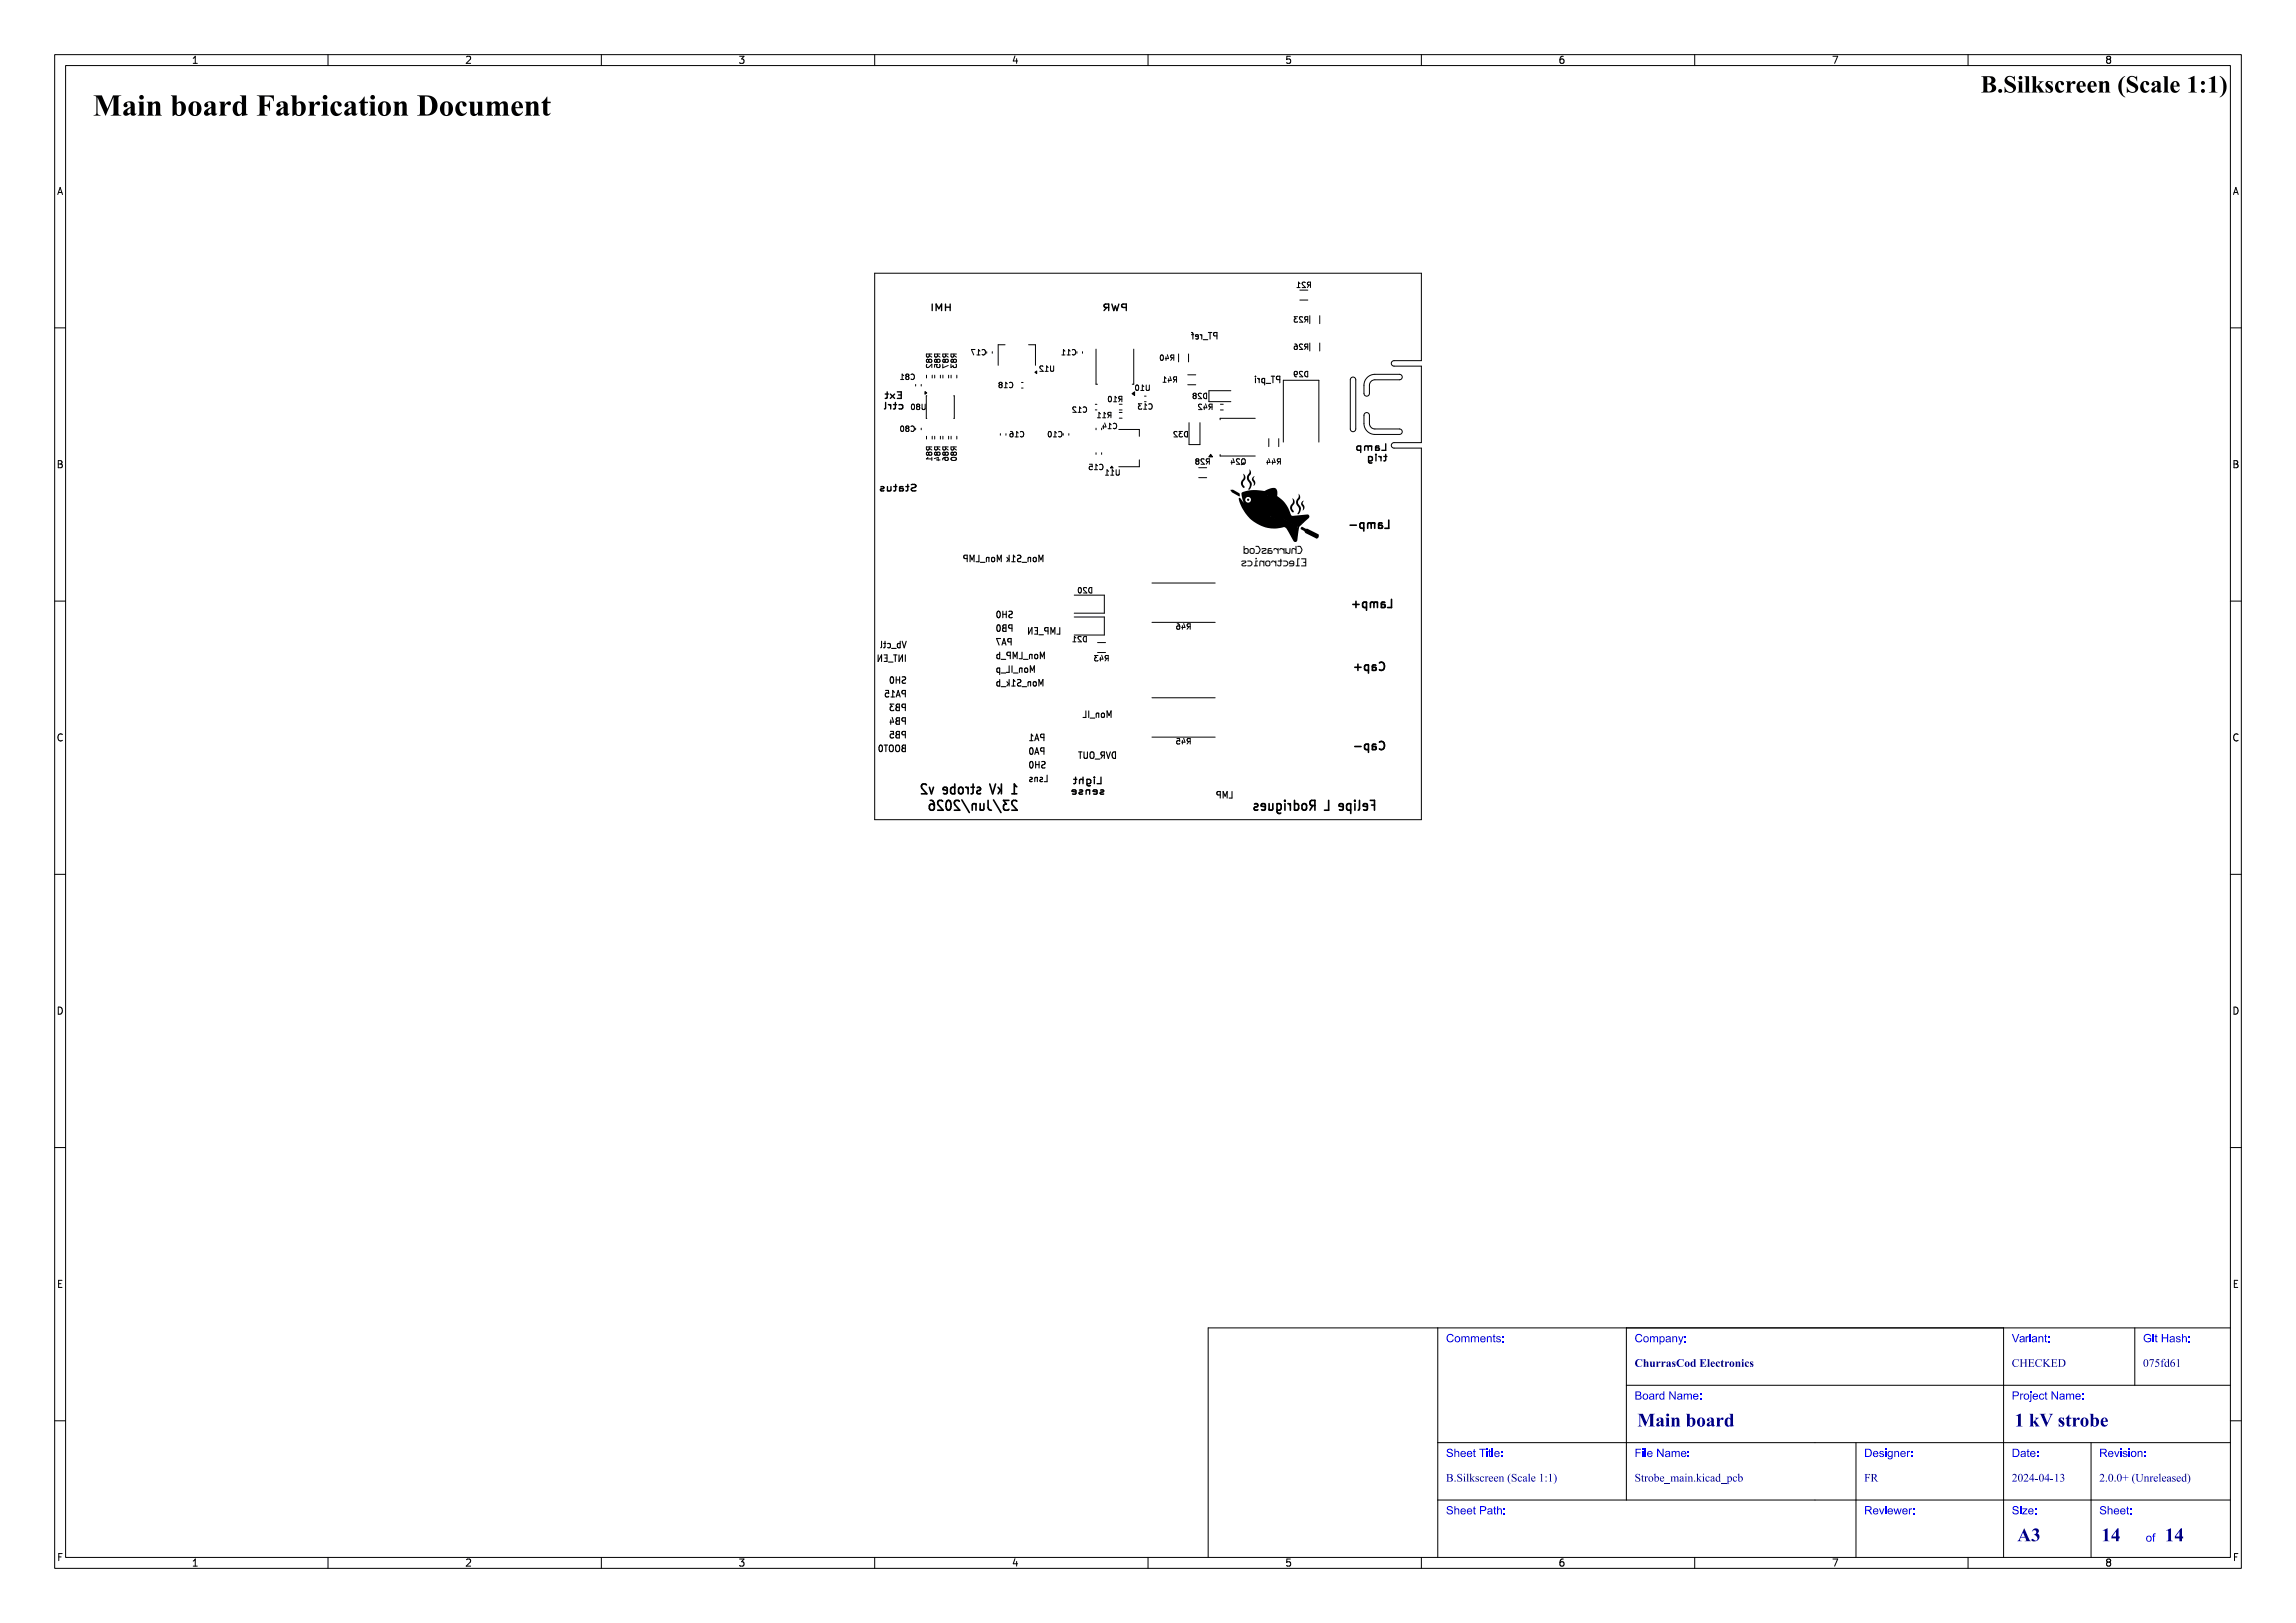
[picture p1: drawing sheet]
<svg xmlns="http://www.w3.org/2000/svg" width="420mm" height="297mm" viewBox="0 0 420 297" stroke-linecap="round" stroke-linejoin="round" font-family="sans-serif">
<defs><g id="words">
<text font-size="5.3" fill="#fff" x="17" y="21.5">Main board Fabrication Document</text>
<text font-size="4.3" fill="#fff" x="345.3" y="17.2">B.Silkscreen (Scale 1:1)</text>
<g font-size="3.3" fill="#fff">
<text x="299.5" y="261.2">Main board</text>
<text x="368.5" y="261.2">1 kV strobe</text>
<text x="369" y="282.2">A3</text>
<text x="384.4" y="282.3">14</text>
<text x="396" y="282.3">14</text>
</g>
<g font-size="2.1" fill="#fff">
<text x="186.5" y="145.5">1 kV strobe v2</text>
<text x="252" y="148.5">Felipe L Rodrigues</text>
</g>
<g font-size="2" fill="#fff">
<text x="161.1" y="75">ctrl</text>
<text x="161.7" y="73.1">Ext</text>
<text x="254" y="82.6">Lamp</text>
<text x="247.5" y="96.7">Lamp-</text>
<text x="248" y="111.2">Lamp+</text>
<text x="248.1" y="122.7">Cap+</text>
<text x="248.1" y="137.2">Cap-</text>
<text x="196" y="143.6">Light</text>
<text x="196" y="145.5">sense</text>
<text x="264.5" y="245.7">Comments:</text>
<text x="299" y="245.7">Company:</text>
<text x="368" y="245.7">Variant:</text>
<text x="392" y="245.7">Git Hash:</text>
<text x="299" y="250.2">ChurrasCod Electronics</text>
<text x="368" y="250.2">CHECKED</text>
<text x="392" y="250.2">075fd61</text>
<text x="299" y="256.2">Board Name:</text>
<text x="368" y="256.2">Project Name:</text>
<text x="264.5" y="266.7">Sheet Title:</text>
<text x="299" y="266.7">File Name:</text>
<text x="341" y="266.7">Designer:</text>
<text x="368" y="266.7">Date:</text>
<text x="384" y="266.7">Revision:</text>
<text x="264.5" y="271.2">B.Silkscreen (Scale 1:1)</text>
<text x="299" y="271.2">Strobe_main.kicad_pcb</text>
<text x="341" y="271.2">FR</text>
<text x="368" y="271.2">2024-04-13</text>
<text x="384" y="271.2">2.0.0+ (Unreleased)</text>
<text x="264.5" y="277.2">Sheet Path:</text>
<text x="341" y="277.2">Reviewer:</text>
<text x="368" y="277.2">Size:</text>
<text x="384" y="277.2">Sheet:</text>
<text x="392.5" y="282.2">of</text>
</g>
<g font-size="1.7" fill="#fff">
<text x="35" y="11.6">1</text>
<text x="85" y="11.6">2</text>
<text x="135" y="11.6">3</text>
<text x="185" y="11.6">4</text>
<text x="235" y="11.6">5</text>
<text x="285" y="11.6">6</text>
<text x="335" y="11.6">7</text>
<text x="385" y="11.6">8</text>
<text x="10.5" y="35.6">A</text>
<text x="408.5" y="35.6">A</text>
<text x="10.5" y="85.6">B</text>
<text x="408.5" y="85.6">B</text>
<text x="10.5" y="135.6">C</text>
<text x="408.5" y="135.6">C</text>
<text x="10.5" y="185.6">D</text>
<text x="408.5" y="185.6">D</text>
<text x="10.5" y="235.6">E</text>
<text x="408.5" y="235.6">E</text>
<text x="10.5" y="285.6">F</text>
<text x="35" y="286.7">1</text>
<text x="85" y="286.7">2</text>
<text x="135" y="286.7">3</text>
<text x="185" y="286.7">4</text>
<text x="235" y="286.7">5</text>
<text x="285" y="286.7">6</text>
<text x="335" y="286.7">7</text>
<text x="385" y="286.7">8</text>
<text x="408.5" y="285.6">F</text>
</g>
<g font-size="1.5" fill="#fff">
<text x="234.5" y="70.1">PT_pri</text>
<text x="176.7" y="102.8">Mon_LMP</text>
<text x="184.4" y="102.8">Mon_S1k</text>
<text x="166" y="118.6">Vb_ctl</text>
<text x="188.4" y="116.1">LMP_EN</text>
<text x="198.1" y="131.4">Mon_IL</text>
<text x="184.5" y="143.1">Lsns</text>
<text x="197.7" y="138.8">DVR_OUT</text>
<text x="222.7" y="146.1">LMP</text>
</g>
<g font-size="1.3" fill="#fff">
<text x="237.3" y="52.7">R21</text>
<text x="236.8" y="59">R23</text>
<text x="177.8" y="65">C17</text>
<text x="194.3" y="65">C11</text>
<text x="212.3" y="66">R40</text>
<text x="236.8" y="64">R26</text>
<text x="164.8" y="69.5">C81</text>
<text x="170.5" y="67.2" transform="rotate(-90 170.5 67.2)">R82</text>
<text x="172" y="67.2" transform="rotate(-90 172 67.2)">R85</text>
<text x="173.5" y="67.2" transform="rotate(-90 173.5 67.2)">R87</text>
<text x="175" y="67.2" transform="rotate(-90 175 67.2)">R83</text>
<text x="182.8" y="71">C18</text>
<text x="190.3" y="68">U12</text>
<text x="207.8" y="71.5">U10</text>
<text x="212.8" y="70">R41</text>
<text x="236.8" y="69">D29</text>
<text x="166.8" y="75">U80</text>
<text x="196.3" y="75.5">C12</text>
<text x="200.8" y="76.5">R11</text>
<text x="202.8" y="73.6">R10</text>
<text x="208.3" y="74.9">C13</text>
<text x="218.3" y="73">D28</text>
<text x="219.3" y="75">R42</text>
<text x="164.8" y="79">C80</text>
<text x="184.8" y="80">C16</text>
<text x="191.8" y="80">C10</text>
<text x="201.8" y="78.5">C14</text>
<text x="214.8" y="80">D32</text>
<text x="170.5" y="84.2" transform="rotate(-90 170.5 84.2)">R81</text>
<text x="172" y="84.2" transform="rotate(-90 172 84.2)">R84</text>
<text x="173.5" y="84.2" transform="rotate(-90 173.5 84.2)">R86</text>
<text x="175" y="84.2" transform="rotate(-90 175 84.2)">R80</text>
<text x="199.3" y="86">C15</text>
<text x="202.3" y="87">U11</text>
<text x="218.8" y="85">R28</text>
<text x="225.3" y="85">Q24</text>
<text x="231.8" y="85">R44</text>
<text x="197.3" y="108.6">D20</text>
<text x="196.3" y="117.5">D21</text>
<text x="215.3" y="115.2">R46</text>
<text x="200.3" y="121">R43</text>
<text x="215.3" y="136.2">R45</text>
</g>
</g></defs>
<g fill="#000">
<path d="M225.1 89.6h.4l1.2 .7v.5l-1.3-.7z" fill-rule="evenodd"/>
<path d="M227.4 86.7l.3 .3 .1 .4-.4 .9v.3l.3 .5-.2 .2-.3-.3-.2-.5 .1-.5 .4-.6z" fill-rule="evenodd"/>
<path d="M228.6 85.9l.2 .7-.3 .6v.4l.4 .7 .1 .3-.2 .7-.4 .3-.1-.1 .3-.9-.5-.9v-.4l.4-.8z" fill-rule="evenodd"/>
<path d="M229.2 87.3l.3-.1-.2 .4 .3 .7v.3l-.3 .3 .1-.5-.4-.7z" fill-rule="evenodd"/>
<path d="M229.7 99.9h.5l.4 .6v.3l-.4 .6-.5-.1v-.1h.5l.2-.6-.3-.5h-.4z" fill-rule="evenodd"/>
<path d="M230.2 94.6l1.1-.7 .7 .6h.7l.9 .6 .9-.4 2.3 1.3h.6l-.1 2.2-1 .1-.9-1.8-.8-.2-2.4 .2-1.3-.5z" fill-rule="evenodd"/>
<path d="M229.8 89.8l4.7 1.9 .7 2 1.1 .9 1.3-.1 .8 1.1-.5 .4-1.1 .1-2.4-1.4-.9 .4-.9-.6h-.6l-1.1-1-2.8 .3z" fill-rule="evenodd"/>
<path d="M236.4 91.2l.3 .2 .1 .5-.4 .9v.3l.3 .5-.2 .2-.3-.3-.2-.5 .1-.5 .4-.6z" fill-rule="evenodd"/>
<path d="M236.3 100.4l.4-.1 .3 .2v-.5l.1-.1v1.4h-.1v-.6l-.4-.2h-.2v.8h-.2z" fill-rule="evenodd"/>
<path d="M237.6 90.4l.2 .7-.3 .6-.1 .4 .5 .6 .1 .4-.2 .7-.4 .3-.1-.2 .3-.8-.5-.9v-.4l.4-.9z" fill-rule="evenodd"/>
<path d="M237.3 99.9h.6l.3 .6v.3l-.4 .6-.5-.1 .1-.1h.4l.3-.6-.3-.5h-.4z" fill-rule="evenodd"/>
<path d="M238 96.5l.2-.1 .6 .4h.4l2 1v.6l-.3 .2-2.1-1.1-.2-.3-.7-.4z" fill-rule="evenodd"/>
<path d="M238.2 91.7l.3-.1-.2 .5 .3 .7v.3l-.3 .3v-.5l-.3-.7z" fill-rule="evenodd"/>
<path d="M227.2 90.1l.8-.3 1-.1 2.3 .2 1.2-.5 .7-.1 .4 .5v1l1.5 1.3 .5 .9 .6 1.3 2.9-.2 .4 .2-.1 .5-1.7 1.6-.4 2.5-.3 .3-.4-.2-1.2-2.2-.4-.3-1.6 .2h-1.2l-1.3-.4-1.3-.6h2.6l.3 .3h.4l.6 .3 1.2-.4 .7 .4a1.19 1.19 0 0 1 .8 .9l.1 .6h.2l.3-.1v-.3l-.3-.2-.3-.7-1.5-.9-1.2 .3-.8-.6-.4 .1-.1 .3h-2.6l-.7-.6-.3-.2h2.4l.1 .3 .3 .1 1-.5 1.2 .8 1-.4 2 1.2 .2 .4 .5-.1v-.3l-.1-.2h-.4l-2.2-1.3-1 .3-1.1-.7-.7 .3-.4-.4-.3 .2-.1 .3h-2.4l-1.1-1.4 1.4-.1 .8-.4 .5-.8h.8l.3 .4 .9-.2 1.2 .6 .1 1 .7 .3-.5 .3-.8-.5-.1-.4-.4-.1-.4 .3 .1 .3 .2 .2 .4-.1 .9 .6 .9-.4 2.3 1.4 .8-.2 .4 .2 .3-.4-.3-.3-1.1 .4-.3-.1-2.8-1.7-.2-1-1.3-.8-.4 .2-.2-.3-.3-.1-.3 .2-.1 .2h-.8l.1-1.1h.9l.2 .3h.4l2.1 1.2 .3 1.2 .3 .2 2.3 1.3h.6l.2-.2v-.3l-.2-.2-.2 .1-.5 .3-2.2-1.3-.3-1.4-2.2-1.2-.2-.4h-.4l-.2 .4h-.9l-.4-.9 .2 1.3-.2 .6-.3 .6-.5 .5-.5 .3h-1.1l-.7-1.5-.2-.8 .3-.1 .6 .9-.2-.5h.5l.1 .3 .4 .2 .4-.2 .1-.4-.2-.3-.3-.2-.4 .2-.1 .4h-.5l-.2-.9z" fill-rule="evenodd"/>
<path d="M227.1 102.7h.8v.3l-.6 .4 .1 .1 .5-.1 .1 .2h-.8v-.4l.6-.4h-.7z" fill-rule="evenodd"/>
<path d="M227.5 99.9l.2 .1v.4l.4-.1 .3 .2v.6l-.2 .2h-.7v-.6h.2v.3l.2 .2 .3-.2v-.4l-.1-.1-.6 .2z" fill-rule="evenodd"/>
<path d="M228.2 102.6h.5l.4 .3v.4l-.3 .3h-.6v-.1h.5l.2-.3v-.3l-.2-.1h-.5z" fill-rule="evenodd"/>
<path d="M228.7 100.4l.5-.1 .2 .1 .1 .7-.1 .2-.5 .1-.3-.2v-.6h.2l.1 .6h.3l.1-.2v-.4l-.4-.1-.3 .1z" fill-rule="evenodd"/>
<path d="M229.7 102.6h.4l-.3 .2v.7h.3v.1h-.7l.2-.1z" fill-rule="evenodd"/>
<path d="M230.4 102.7l.4-.1 .3 .1 .2-.1v1h-.2v-.6l-.3-.2h-.2l-.1 .8h-.1z" fill-rule="evenodd"/>
<path d="M230.8 100.4h.8v.3l-.6 .4h.6l.1 .2-.2 .1-.6-.1-.1-.4 .7-.4-.7 .1z" fill-rule="evenodd"/>
<path d="M231.5 102.7l.5-.1 .3 .1 .1 .6-.1 .3h-.5l-.3-.1-.1-.6h.2l.1 .5 .3 .1 .2-.2v-.5h-.4l-.4 .1z" fill-rule="evenodd"/>
<path d="M231.9 100.4l.7-.1-.1 .2h-.4v.2l.6 .1 .1 .3-.1 .2h-.8v-.2l.3 .1 .4-.1-.1-.2h-.4l-.1 .2h-.1z" fill-rule="evenodd"/>
<path d="M232.6 102.7l.4-.1 .3 .2v-.2h.2l-.1 1h-.1v-.6l-.4-.2-.3 .2z" fill-rule="evenodd"/>
<path d="M233 100.4l.4-.1 .3 .2v-.2h.2l-.1 1h-.1v-.6l-.3-.2-.4 .2z" fill-rule="evenodd"/>
<path d="M233.7 102.6h.5l.1-.3 .1 .3h.2l-.2 .2v.6l-.2 .2h-.4l-.2-.1 .1-.2 .2 .2 .3-.1v-.6h-.4z" fill-rule="evenodd"/>
<path d="M234.1 100.4l.4-.1 .3 .2v-.2h.2l-.1 1h-.1v-.6l-.4-.2-.3 .2z" fill-rule="evenodd"/>
<path d="M235.1 100.3l.2 .1v.6l.3 .2 .2-.1 .1-.7 .1-.1-.1 1-.3 .1-.3-.2v.1h-.2z" fill-rule="evenodd"/>
<path d="M234.7 102.6h.6l.3 .3v.4l-.2 .3h-.7l.1-.1h.4l.3-.3-.1-.3-.2-.1h-.4z" fill-rule="evenodd"/>
<path d="M235.9 102.7l.2-.1 .6 .1v.8l-.3 .1h-.6l.1-.1h.5l.2-.2-.8-.1v-.3h.2v.2h.6l-.2-.3-.6 .1z" fill-rule="evenodd"/>
<path d="M237.3 102.2h.5l-.3 .2v1.1h.2v.1h-.7l.3-.1z" fill-rule="evenodd"/>
<path d="M238 102.2h.9v1.4h-.9l.1-.1h.7v-.5l-.4-.1 .4-.1v-.4h-.7z" fill-rule="evenodd"/>
<circle cx="228.3" cy="91.5" r=".21"/>
<circle cx="231.4" cy="94.9" r=".17"/>
<circle cx="231.4" cy="92.2" r=".17"/>
<circle cx="231.6" cy="91.1" r=".17"/>
<circle cx="232.5" cy="94" r=".17"/>
<circle cx="232.6" cy="95.7" r=".17"/>
<circle cx="236.5" cy="97.5" r=".14"/>
<circle cx="237" cy="96.5" r=".14"/>
<circle cx="237.3" cy="95" r=".14"/>
<circle cx="237.9" cy="95.5" r=".14"/>
<circle cx="229.8" cy="102.2" r=".15"/>
</g>
<g fill="none" stroke="#000" stroke-width=".2">
<path d="M217.9 60.8l.3 .2v1M217.9 61.2h.5M219.2 61.6l-.5-.1v-.2l.3-.1 .2 .2-.1 .6h-.4M219.5 61.2l.3 .3M219.8 61.2v.8M220.1 62.2h.8M221 60.8h.7M221.3 60.8v1.2M222.6 61.5l-.5-.1-.1-.2 .1-.3 .5-.1v1.2M229.7 68.8v.2M229.7 69.2v.8M230 69.2l.3 .3"/>
<path d="M230.3 69.2v.8M231.3 69.2v1.2M231.3 69.3l-.3-.1-.2 .3 .1 .5h.4M231.6 70.2h.8M232.5 68.8h.7M232.8 68.8v1.2M234.1 69.5l-.6-.1 .1-.5 .5-.1v1.2M160.6 119.8v1.2l.7-1.2v1.2M161.3 117.3v1.1l-.2 .1M161.6 117.7h.4M161.7 119.8h.6v1.2h-.6M161.9 117.3v1.1l-.3 .1"/>
<path d="M162.4 117.8l.3-.1 .2 .3-.1 .5h-.4M163.1 118.7h.8M163.5 119.8h.6M163.8 119.8v1.2M164.5 119.8v1.2l.6-1.2v1.2M164.7 117.3v1.2M164.7 117.8l-.4-.1-.2 .3 .1 .5h.5M165 117.3l.4 1.2 .4-1.2M165.6 119.8v1.2M176.9 102.2h-.5l-.1-.2 .1-.3 .5-.1v1.2M177.4 102.8v-1.2l.4 .9 .4-.9v1.2M179.1 101.6v1.2h-.6"/>
<path d="M179.3 102.9h.9M180.9 102.1l-.2-.1-.2 .1-.1 .7M180.9 102v.8M181.5 102.1l.2-.1 .3 .2v.4l-.3 .2-.3-.2zM182.4 102.8v-1.2l.4 .9 .4-.9v1.2M182.5 111.9l.1-.1a.66 .66 0 0 1 .4 .6 .66 .66 0 0 1-.4 .6 .85 .85 0 0 1-.1-1.1zM182.5 114.4l.1-.1a.66 .66 0 0 1 .4 .6 .66 .66 0 0 1-.4 .6 .85 .85 0 0 1-.1-1.1zM182.9 119.8l-.3-.1-.3 .3 .1 .5h.5M182.9 119.3v1.2M183 116.8h-.7l.5 1.2M183.3 118l.4-1.2 .3 1.2M183.4 117.7h.5"/>
<path d="M183.4 112.4h.7M183.4 111.8v1.2M183.5 114.4l.5-.1v1.2h-.4l-.2-.2v-.3l.3-.1-.3-.2zM183.7 114.9h.3M184.1 111.8v1.2M184.2 102l.4 .5M184.5 102.3l-.3 .5M184.5 111.9l.5-.1 .1 .2v.3l-.5 .2-.1 .3 .3 .2h.4M184.6 101.6v1.2M184.8 120l-.5-.1-.1-.2 .1-.3 .5-.1v1.2M185 117.5l-.6-.1v-.5l.6-.1v1.2M185.1 102.8h.6"/>
<path d="M185.1 115l-.6-.1 .1-.5 .5-.1v1.2M185.7 101.9l-.3-.3v1.2M186.1 101.7l.4-.1 .2 .1v.4l-.5 .2-.1 .3 .2 .2 .4-.1M187 102.9h.8M187 119.3v1.2h-.6M188.1 114.8v1.2l.7-1.2v1.2M188.5 102.1l-.1-.1-.3 .1-.1 .7M188.5 102v.8M188.8 119.7v.8M188.8 119.9l-.2-.2-.2 .1-.1 .7M189.1 102.1l.3-.1 .2 .2v.4l-.2 .2-.4-.2zM189.2 114.8h.6v1.2h-.6"/>
<path d="M189.4 119.8l.2-.1 .2 .3v.3l-.2 .2-.3-.2zM189.4 115.4h.4M190 116.2h.9M190 102.8v-1.2l.4 .9 .4-.9v1.2M191.7 115.5l-.5-.1-.1-.2 .1-.3 .5-.1v1.2M192.2 116v-1.2l.4 .9 .4-.9v1.2M193.9 114.8v1.2h-.6M160.9 136.4l.2-.1a.66 .66 0 0 1 .3 .6 .66 .66 0 0 1-.3 .6 .85 .85 0 0 1-.2-1.1zM161.7 136.3h.7M161.9 120.4h.4M162 126.3h.5l.1 .6-.2-.1-.4 .1v.5l.1 .1 .5-.1M162 136.3v1.2"/>
<path d="M162.5 121.2h.9M162.8 136.4l.3-.1 .3 .2v.6l-.3 .4-.4-.1v-.7zM162.9 133.8h.5l.1 .6-.2-.1-.4 .1v.5l.1 .1 .5-.1M162.9 131.7v.8M163 123.9l.1-.1a.66 .66 0 0 1 .4 .6 .66 .66 0 0 1-.4 .6 .84 .84 0 0 1-.1-1.1zM163 127.5h.6M163.2 131.3l.3 .8h-.7M163.5 128.8h-.7l.4 .5-.3 .1v.5l.1 .1 .5-.1M163.6 126.7l-.3-.4v1.2M163.9 124.4h.7M163.9 123.8v1.2M163.9 127.5l.4-1.2 .4 1.2"/>
<path d="M164 136.4l.3-.1 .2 .2 .1 .6-.3 .4-.4-.1-.1-.7zM164 128.9l.5-.1v1.2h-.4l-.2-.2v-.3l.2-.1-.2-.2zM164 131.4l.5-.1v1.2h-.4l-.2-.2v-.3l.2-.1-.2-.2zM164 133.9l.5-.1v1.2h-.4l-.2-.2v-.3l.2-.1-.2-.2zM164 127.2h.6M164.1 129.4h.4M164.1 131.9h.4M164.1 134.4h.4M164.6 123.8v1.2M165 123.9l.4-.1 .2 .2v.3l-.5 .2-.1 .3 .2 .2h.5M165.1 136.4l.5-.1v1.2h-.4l-.2-.2v-.3l.2-.1-.2-.2zM165.2 136.9h.4"/>
<path d="M165.6 127l-.6-.1 .1-.5 .5-.1v1.2M165.6 129.5l-.6-.1 .1-.5 .5-.1v1.2M165.6 132l-.5-.1-.1-.2 .1-.3 .5-.1v1.2M165.6 134.5l-.5-.1-.1-.2 .1-.3 .5-.1v1.2M182.9 122.3l-.3-.1-.3 .3 .1 .5h.5M182.9 124.8l-.3-.1-.3 .3 .1 .5h.5M182.9 122.2v1.2M182.9 124.3v1.2M183.1 120.7h.9M183.1 123.2h.9M183.1 125.7h.9M184.2 124.7l.4 .5"/>
<path d="M184.5 125.1l-.3 .4M184.6 121.8v1.2h-.5M184.6 124.3v1.2M185.1 125.5h.6M185.1 121.8v1.2M185.3 120.5v-1.2l.4 .9 .4-.9v1.2M185.4 123.2h.8M185.7 124.7l-.3-.4v1.2M186.1 124.4l.4-.1 .2 .3-.1 .3-.4 .2v.3l.1 .1h.4M187 122.2v.8M187 122.4l-.2-.2-.3 .1v.7M187 125.7h.8"/>
<path d="M187.2 120.7h.9M187.5 122.3l.3-.1 .2 .3v.3l-.2 .2-.4-.2zM188.3 135.5h.7M188.5 123v-1.2l.3 .9 .4-.9v1.2M188.5 136.9l.1-.1a.66 .66 0 0 1 .4 .6 .66 .66 0 0 1-.4 .6 .85 .85 0 0 1-.1-1.1zM188.5 139.4l.1-.1a.66 .66 0 0 1 .4 .6 .66 .66 0 0 1-.4 .6 .85 .85 0 0 1-.1-1.1zM188.5 124.7v.8M188.5 124.9l-.1-.2-.3 .1v.7M189 134.7l-.3-.4v1.2M189.1 124.8l.3-.1 .2 .3v.3l-.2 .2-.4-.2zM189.3 135.5l.4-1.2 .3 1.2M189.3 138l.4-1.2 .3 1.2"/>
<path d="M189.4 135.2h.5M189.4 137.7h.5M189.4 139.9h.7M189.4 139.3v1.2M190 125.5v-1.2l.4 .9 .4-.9v1.2M190.1 139.3v1.2M190.3 120.5v-1.2l.4 .9 .3-.9v1.2M190.5 139.4l.5-.1 .1 .2v.3l-.5 .2-.1 .3 .3 .2h.4M191 135l-.6-.1-.1-.2 .1-.3 .6-.1v1.2M191 137.5l-.6-.1-.1-.2 .1-.3 .6-.1v1.2M197.3 137.6h.6M197.6 137.6v1.2"/>
<path d="M198.3 137.6v1l.2 .2 .3-.1 .1-.1v-1M198.6 130.1v1.2h-.5M199.2 130.1v1.2M199.4 131.4h.9M199.5 137.7l.4-.1 .2 .2v.6l-.2 .4-.5-.2v-.6zM200.3 138.9h.9M201 130.6l-.2-.1-.2 .1-.1 .7M201 130.5v.8M201.6 130.6l.2-.1 .2 .2v.4l-.2 .2-.3-.2zM201.7 138.2l-.3 .6M202 138.2h-.5l-.1-.2 .1-.3 .5-.1v1.2M202.4 137.6l.3 1.2 .4-1.2"/>
<path d="M202.5 131.3v-1.2l.4 .9 .3-.9v1.2M203.6 137.7l.5-.1v1.2a.63 .63 0 0 1-.7-.4 .63 .63 0 0 1 .2-.7zM188.4 142.3l.3-.1 .1 .2v.2l-.4 .1v.3h.4M189.8 142.4l-.2-.2-.3 .1v.7M189.8 142.2v.8M190.3 142.3l.2-.1 .2 .2-.1 .2-.3 .1v.3h.4M191.5 141.8v1.2h-.5M223.2 145.5l-.6-.1 .1-.5 .5-.1v1.2M223.7 146v-1.2l.4 .9 .4-.9v1.2M225.4 144.8v1.2h-.6"/>
</g>
<g fill="none" stroke="#000" stroke-width=".25">
<path d="M170.5 55.6v1.2M171.2 56.8v-1.2l.5 .9 .5-.9v1.2M173 56.2h.8M173 55.6v1.2M173.8 55.6v1.2M202.5 56.3l-.5 .5M202.8 56.3l-.7-.1-.1-.3 .2-.3h.6v1.2M203.4 55.6l.3 1.2 .3-.8 .3 .8 .4-1.2M206 56.3l-.7-.1-.1-.3 .3-.3h.5v1.2M161.9 72.1h.6M162 73.6v1.1l-.2 .1M162.3 71.7v1l-.4 .2"/>
<path d="M162.5 74l.4 .3M162.9 72.1l.7 .8M162.9 74v.8M163.4 74h.6M163.6 72.1l-.7 .8M163.8 73.6v1.1l-.4 .1M164.1 71.7h.8v1.2h-.8M164.4 72.3h.5M164.4 74.1l.5-.1 .2 .3v.3l-.1 .2h-.6M161.1 89.1l.4-.1 .2 .2-.1 .2-.5 .1v.3h.6M162.3 89v.8M163 89l-.1 .8h-.4l-.2-.1"/>
<path d="M163.5 89h.5M163.8 88.6v1.1l-.3 .1M164.6 89.3l.5 .1 .2 .2-.2 .2h-.5M165.2 89.1h-.6v.7M165.7 89h.6M166 88.6v1.1l-.3 .1M166.7 88.7l.6-.1 .2 .2v.3l-.7 .2-.1 .3 .3 .2h.6M248.9 81.7l-.4-.1-.3 .2 .1 .6h.6M248.9 81.6v1.2M250.3 81.8l-.3-.2-.3 .1-.1 .7M250.3 81.8v.6M250.3 83.6l.5-.1 .2 .3-.1 .5h-.6"/>
<path d="M250.3 83.5v1l.3 .2h.4M250.9 81.7l-.4-.1-.2 .2M250.9 81.6v.8M251.6 81.9l.5 .1 .2 .1-.2 .3h-.5M251.7 83.1v.2M251.7 83.5v.8M252.2 83.5l.4 .3M252.3 81.7h-.6l-.1 .7M252.6 83.5v.8M253.1 83.5h.6M253.5 81.2v1.2h-.7M253.5 83.1v1.1l-.4 .1"/>
<path d="M196.4 142.6h.6M196.7 142.2v1l-.3 .2M196.8 144.9l-.7-.1 .1-.2 .4-.1 .2 .2-.1 .6h-.5M197.5 144.6l.3-.1 .2 .2v.2l-.5 .1v.3h.5M198.1 142.7l-.2-.1-.4 .1v.7M198.1 142.2v1.2M198.8 142.7l.5-.1 .2 .2v.4l-.1 .2h-.6M198.8 142.6v1l.3 .2h.4M199.3 144.7l-.2-.2-.3 .1-.1 .7M199.3 144.5v.8M200.2 142.2v.1M200.2 142.6v.8"/>
<path d="M200.7 144.9l-.7-.1v-.2l.5-.1 .2 .2-.1 .6h-.6M201.3 144.6l.4-.1 .2 .2-.1 .2-.5 .1v.3h.6M201.4 142.2v1.2h-.7"/>
</g>
<g fill="none" stroke="#000" stroke-width=".3">
<path d="M247 96.1h1.1M249.5 95.8l-.5-.1-.3 .3v.4l.2 .2h.6M249.5 95.7v1.5M250.8 95.9l-.2-.2-.3 .1-.1 .9M250.8 95.9v.8M251.5 95.8l-.5-.1-.2 .2M251.5 95.7v1M252.2 96l.5 .1a.29 .29 0 0 1 .2 .3 .29 .29 0 0 1-.2 .3l-.5-.1M252.8 95.8h-.6v.9M254 95.2v1.5h-.7M247.5 110.6h1.1M248 110v1.2"/>
<path d="M250 110.3l-.5-.1-.3 .3v.4l.2 .2h.6M250 110.2v1.5M251.3 110.4l-.2-.2-.3 .1-.1 .9M251.3 110.4v.8M252 110.3l-.5-.1-.2 .2M252 110.2v1M252.7 110.5l.5 .1a.3 .3 0 0 1 .2 .3 .3 .3 0 0 1-.2 .3l-.5-.1M253.3 110.3h-.5l-.1 .9M254.5 109.7v1.5h-.7M247.8 122.1h1.2M247.8 136.6h1.2M248.4 121.5v1.2"/>
<path d="M250.3 121.7h-.4l-.3 .3v.4l.2 .2h.5M250.3 121.7v1.5M250.3 136.2v1.5M250.3 136.2h-.4l-.3 .3v.4l.2 .2h.5M251 122l.5 .1a.3 .3 0 0 1 .3 .3 .3 .3 0 0 1-.3 .3l-.5-.1M251 136.5l.5 .1a.3 .3 0 0 1 .3 .3 .3 .3 0 0 1-.3 .3l-.5-.1M251.7 121.7h-.6l-.1 1M251.7 136.2h-.6l-.1 1M252.3 121.3a.6 .6 0 0 1 .8 0 .6 .6 0 0 1 .2 .7 .56 .56 0 0 1-.3 .6 .56 .56 0 0 1-.7-.1M252.3 135.8a.6 .6 0 0 1 .8 0 .6 .6 0 0 1 .2 .7 .56 .56 0 0 1-.3 .6 .56 .56 0 0 1-.7-.1M169.5 143.6l-.3-.1h-.3l-.3 .1v.4v.2l.9 1.1h-.9M170 144.1l.4 1.2 .4-1.2"/>
<path d="M170.2 146.5a.66 .66 0 0 1 .7 .7v.7l-.1 .3-.5 .1-.2-.2-.1-.6 .2-.3 .4-.1 .3 .4M172.4 146.6l-.2-.1h-.4l-.2 .1-.1 .4 .1 .2 .9 1.1h-1M173.3 144.7l-.8-.2 .1-.4h.4l.3 .2-.1 .9h-.6M173.3 146.6l.3-.1a1.21 1.21 0 0 1 0 1.8h-.2a1.3 1.3 0 0 1-.1-1.7zM174.6 144.1h-.4l-.3 .3v.5l.1 .3h.6M174.6 143.5v1.8M175.5 144.1a.42 .42 0 0 1 .7 .3l-.1 .7a.42 .42 0 0 1-.4 .2 .42 .42 0 0 1-.4-.4v-.5zM175.5 146.6l-.2-.1h-.4l-.3 .1v.4v.2l1 1.1h-1M175.9 146.4l1.4 2.3M176.6 144.1h.3l.2 .3M177.1 144.1v1.2M177.6 144.1h.6"/>
<path d="M178 143.5v1.5l-.1 .2-.3 .1M178.5 147.1v1.2M178.5 147.2a.41 .41 0 0 0-.6-.1l-.1 1.2M178.8 144.1h.3l.3 .2-.1 .3-.5 .1v.5h.6M179.3 147.1v1.2M180 147.1l-.1 1.1a.41 .41 0 0 1-.6-.1M180.7 146.5v1.2a.53 .53 0 0 0 .6 .6M181 143.5l.6 1.8 .5-1.8M181.7 146.4l1.4 2.3M182.6 144.1l.6 .6M183 144.6l-.4 .7M183.2 143.5v1.8"/>
<path d="M184.5 146.5h-.9l.5 .6a.43 .43 0 0 0-.5 .4v.4l.1 .3 .6 .1 .2-.2M185.1 145.3h.9M186 144l-.5-.5v1.8M186 146.6l-.2-.1h-.4l-.2 .1-.1 .4 .1 .2 .9 1.1h-1M229.5 147.1h.4l.2 .2-.1 .3-.5 .1v.5h.6M231.5 147.7l-.8-.2 .1-.4h.4l.3 .2-.1 .9h-.6M232.1 147.1v1.2M232.8 147.1v1.1a.4 .4 0 0 1-.7-.1M233.6 147.1h.5l.3 .3v.5l-.2 .3h-.6M233.6 147.1l.1 1.6a.4 .4 0 0 0 .6 .1M235 146.5v.1M235 147.1v1.2"/>
<path d="M235.6 147.1h.3l.1 .3M236 147.1v1.2M236.8 147.1h.5l.3 .3v.5l-.2 .3h-.6M236.8 146.5v1.8M238.3 147.1a.42 .42 0 0 1 .7 .3l-.1 .7a.42 .42 0 0 1-.4 .2 .42 .42 0 0 1-.3-.4v-.5zM240.1 147.4l-.5 .9M240.5 147.4l-.7-.1-.2-.2 .2-.5 .7-.1v1.8M243 146.5v1.8h-.7M245.7 147.7l-.8-.2 .1-.4h.5l.2 .2-.1 .9h-.6M247.1 147.1h-.5l-.3 .3v.5l.2 .3h.6M247.1 147.1v1.8M247.8 146.5v.1"/>
<path d="M247.8 147.1v1.2M248.7 146.5v1.5l-.2 .3M250.1 147.7l-.7-.2v-.4h.5l.2 .2v.9h-.7M250.7 146.5h.7v1.8M250.9 147.3h.5"/>
</g>
<g fill="none" stroke="#000" stroke-width=".18">
<path d="M10 10h400v277h-400zM12 12h396v273h-396zM35.3 11.6h.8M35.3 10.7l.4-.4v1.3M60 10v2M85.3 10.4l.5-.1 .3 .4-.8 .9h.8M110 10v2M135.3 10.3h.8l-.4 .5 .3 .1v.6l-.2 .1-.5-.1M160 10v2M185.7 10.2l-.4 1h.9M186 10.7v.9M210 10v2"/>
<path d="M236 10.3h-.6l-.1 .6 .2-.1 .5 .1 .1 .1-.1 .5-.2 .1-.5-.1M260 10v2M286 10.3l-.4 .1a.87 .87 0 0 0 0 1.2l.4-.1 .1-.5-.3-.2-.3 .1-.2 .1M310 10v2M335.3 10.3h.9l-.6 1.3M360 10v2M385.6 10.9l-.3 .2 .1 .4 .2 .1 .4-.1 .1-.2-.1-.3-.2-.1M385.6 10.9l-.3-.3 .3-.3h.2l.3 .2-.3 .4M385.6 10.9h.2M10.6 35.6l.4-1.3 .4 1.3M10.7 35.2h.6M408.6 35.6l.4-1.3 .4 1.3"/>
<path d="M408.7 35.2h.6M10 60h2M160 50h100v16h-5a.5 .5 0 0 0-.5 .5 .5 .5 0 0 0 .5 .5h5v14h-5a.5 .5 0 0 0-.5 .5 .5 .5 0 0 0 .5 .5h5v68h-100zM237.2 52.6h.6M237.4 58h-.7l.4 .3-.3 .1v.5l.1 .1 .5-.1M237.8 53.1h1.4M237.8 54.9h1.4M237.8 51.9l-.3-.3v1M238.3 58h-.4l-.2 .2 .6 .8h-.6M238.8 51.7l-.4-.1-.2 .3 .6 .7h-.6M239 58.5l-.4 .5M239.2 58.5l-.5-.1v-.4h.5v1"/>
<path d="M239.5 52.1l-.4 .5M239.6 57.8v1.4M239.7 52.1h-.5v-.4l.5-.1v1M241.4 57.8v1.4M408 60h2M164.7 69.5h.6M164.9 78h.1a.53 .53 0 0 1 .3 .5 .53 .53 0 0 1-.3 .5 .66 .66 0 0 1-.1-1zM165.3 68.7l-.3-.2v1M165.9 68.9l-.2 .2 .2 .4 .4-.2-.2-.4M165.9 68.9l-.2-.2 .2-.2 .4 .1-.2 .3M165.9 78.4l-.2-.2 .2-.2 .4 .1-.2 .3M165.9 78.4l-.2 .2 .2 .4 .4-.2-.2-.4"/>
<path d="M165.9 68.9h.2M165.9 78.4h.2M166.6 68.6a.44 .44 0 0 1 .7 .4 .44 .44 0 0 1-.7 .4M166.6 78.1a.44 .44 0 0 1 .7 .4 .44 .44 0 0 1-.7 .4M166.9 74h.1a.53 .53 0 0 1 .3 .5 .53 .53 0 0 1-.3 .5 .66 .66 0 0 1-.1-1zM167.5 70.4v.2M167.5 78.4v.2M167.9 74.4l-.2-.2 .2-.2 .3 .1-.2 .3M167.9 74.4l-.2 .2 .2 .4 .3-.2-.2-.4M167.9 74.4h.1M168.5 70.4v.2M168.5 78.4v.2"/>
<path d="M168.7 74v.8l.2 .2 .3-.2v-.8M169.5 68.7v.5M169.5 79.8v.5M169.5 72.4h-.1v4.2h.1M169.5 66.7v.4l.2 .2 .8-.7v.7M169.9 65.9l-.2-.2-.2 .2 .1 .4 .3-.2M169.9 65.9l.2-.2 .4 .2-.2 .4-.4-.2M169.9 65.9v.2M170 64.8l-.1 .5h-.4v-.5h1M170 65l.5 .4M170.5 68.7v.5M170.5 79.8v.5"/>
<path d="M171 68.7v.5M171 79.8v.5M171.4 65.9l-.2-.2-.2 .2 .1 .4 .3-.2M171.4 65.9l.2-.2 .4 .2-.2 .4-.4-.2M171.4 65.9v.2M171.5 64.8l-.1 .5h-.3l-.1-.5h1M171.5 65l.5 .4M171.9 66.7l.1 .1-.1 .4h-.5v-.5h-.4v.5M172 68.7v.5M172 79.8v.5M172.5 66.6v.7l1-.4M172.5 68.7v.5"/>
<path d="M172.5 79.8v.5M172.9 65.9l.2-.2 .4 .2-.2 .4-.4-.2M172.9 65.9l-.2-.2-.2 .2 .1 .4 .3-.2M172.9 65.9v.2M173 64.8l-.1 .5h-.4v-.5h1M173 65l.5 .4M173.5 68.7v.5M173.5 79.8v.5M174 66.6v.7l.3-.4 .1 .3h.5l.1-.1-.1-.5M174 68.7v.5M174 79.8v.5M174.4 65.9l-.2-.2-.2 .2 .1 .4 .3-.2"/>
<path d="M174.4 65.9v.2M174.4 65.9l.2-.2 .4 .2-.2 .4-.4-.2M174.5 72.4h.1v4.2h-.1M174.5 64.8l-.1 .5h-.3l-.1-.5h1M174.5 65l.5 .4M175 68.7v.5M175 79.8v.5M178.4 64h-.7l.4 1M178.7 65h.6M179.3 64.2l-.3-.2v1M179.6 64a.44 .44 0 0 1 .7 .5 .44 .44 0 0 1-.7 .4M180.5 64.4v.2"/>
<path d="M181.5 64.4v.2M182.9 70.4l-.2 .2 .2 .4 .4-.2-.2-.4M182.9 70.4l-.2-.2 .2-.2 .4 .1-.2 .3M182.9 70.4h.2M183 79.4v.2M183.7 71h.6M183.8 63.1h-1.2v3.7M184 79.4v.2M184.3 70.2l-.3-.2v1M184.6 70a.44 .44 0 0 1 .7 .5 .44 .44 0 0 1-.7 .4M184.8 79h.3l.2 .2v.6l-.2 .2-.3-.1v-.5l.3-.1 .2 .2M185.7 80h.6"/>
<path d="M186.3 79.2l-.3-.2v1M186.6 79a.44 .44 0 0 1 .7 .5 .44 .44 0 0 1-.7 .4M186.9 70h.2M186.9 71h.2M188.2 63.1h1.2v3.7M190.8 67h-.4l-.2 .2 .6 .8h-.6M191.2 68h.5M191.7 67.2l-.2-.2v1M191.8 79h.2a.53 .53 0 0 1 .3 .5 .53 .53 0 0 1-.3 .5l-.3-.4zM192.2 67v.8l.2 .2 .3-.2v-.8M192.7 80h.6M193.3 79.2l-.3-.2v1"/>
<path d="M193.6 79a.44 .44 0 0 1 .7 .5 .44 .44 0 0 1-.7 .4M194.2 65h.6M194.5 79.4v.2M194.8 64.2l-.3-.2v1M195.2 65h.6M195.5 79.4v.2M195.8 64.2l-.3-.2v1M196.1 64a.44 .44 0 0 1 .7 .5 .44 .44 0 0 1-.7 .4M196.8 74.6l-.4-.1-.2 .2 .7 .8h-.7M197 64.4v.2M197.2 75.5h.6M197.8 74.7l-.3-.2v1"/>
<path d="M198 64.4v.2M198.1 74.6a.44 .44 0 0 1 .7 .4 .44 .44 0 0 1-.7 .4M200.4 74h.2M200.4 75h.2M200.5 63.9v6.4h.3M200.5 78.4v.2M200.7 76.5h.6M201.3 75.7l-.3-.2v1M201.5 78.4v.2M201.7 76.5h.6M201.8 77.8v.7M202.1 77.4l.2 .7h-.6"/>
<path d="M202.3 75.7l-.3-.2v1M202.7 78.5h.6M202.8 72.6l.2-.1a.53 .53 0 0 1 .3 .5 .53 .53 0 0 1-.3 .5l-.3-.4zM203 76l-.4 .5M203.2 76l-.5-.1v-.4h.5v1M203.3 77.7l-.3-.2v1M203.6 77.6a.44 .44 0 0 1 .7 .4 .44 .44 0 0 1-.7 .4M203.7 73.5h.6M204.3 72.8l-.3-.3v1M204.6 78.6h3.8v1.3M204.7 75.5h.6M204.7 74h.6"/>
<path d="M204.7 75h.6M204.7 76.5h.6M205 73l-.4 .5M205.2 73h-.5v-.4l.5-.1v1M207.4 63.9v6.4h-.3M207.8 70.5h.2a.53 .53 0 0 1 .3 .5 .53 .53 0 0 1-.3 .5l-.3-.4zM208.7 71.5h.5M208.9 73.9h-.7l.4 .4-.3 .1v.4l.1 .1 .5-.1M209.2 74.9h.6M209.2 70.7l-.2-.2v1M209.4 72.5h.2M209.4 73.5h.2"/>
<path d="M209.7 70.5v.8l.2 .2 .3-.2v-.8M209.8 74.2l-.3-.3v1M210.1 74a.44 .44 0 0 1 .7 .4 .44 .44 0 0 1-.7 .4M212.4 65h.1a.53 .53 0 0 1 .3 .5 .53 .53 0 0 1-.3 .5 .67 .67 0 0 1-.1-1zM212.7 70h.6M213.3 65.3v.7M213.3 69.2l-.3-.2v1M213.5 64.9l.3 .7h-.7M213.8 69.3v.7M214 68.9l.3 .7h-.7M214.5 65.5l-.4 .5M214.7 65.5l-.5-.1v-.3l.5-.1v1"/>
<path d="M215 69.5l-.4 .5M215.2 69.5l-.5-.1v-.3l.5-.1v1M215.3 79h-.4l-.2 .2 .7 .8h-.7M215.6 64.8v1.4M216.3 79h-.6l.3 .3-.3 .1v.5l.2 .1 .4-.1M216.7 79.1l.5-.1v1a.52 .52 0 0 1-.5-.3 .52 .52 0 0 1 0-.6zM217.3 68.6h1.4M217.3 70.4h1.4M217.4 64.8v1.4M217.5 77.4v4h2v-4M218.4 72.4l-.2-.2 .2-.2 .4 .1-.2 .3M218.4 72.4l-.2 .2 .2 .4 .4-.2-.2-.4"/>
<path d="M218.4 72.4h.2M219.8 72.1l-.4-.1-.2 .2 .6 .8h-.6M219.8 74.1l-.4-.1-.2 .2 .7 .8h-.7M220.3 74.3v.7M220.3 72h.4v1a.53 .53 0 0 1-.6-.4 .53 .53 0 0 1 .2-.6zM220.5 73.9l.3 .7h-.7M221.5 74.5l-.4 .5M221.7 74.5l-.5-.1v-.3l.5-.1v1M223.2 74h.6M223.2 75h.6M225.1 71.5h-4v2h4M229.6 76.5h-6.4v.3"/>
<path d="M236.7 68.4l.2 .2 .3-.1 .1-.4-.4-.1-.2 .1 .1 .6 .1 .2 .3 .1M236.8 63h.3l.2 .2v.6l-.2 .2-.3-.1v-.5l.3-.1 .2 .2M238.3 63.1l-.4-.1-.2 .2 .6 .8h-.6M238.3 68.1l-.4-.1-.2 .2 .6 .8h-.6M238.7 68.1l.5-.1v1a.52 .52 0 0 1-.5-.3 .52 .52 0 0 1 0-.6zM239 63.5l-.4 .5M239.2 63.5l-.5-.1v-.3l.5-.1v1M239.6 62.8v1.4M241.4 62.8v1.4M247.2 69.1a.5 .5 0 0 1 .8 .4v9a.5 .5 0 0 1-.5 .5 .5 .5 0 0 1-.5-.5v-9zM249.6 75.7a.5 .5 0 0 1 .5-.2 .5 .5 0 0 1 .4 .5v1.5a1 1 0 0 0 1 1h4.5a.5 .5 0 0 1 .5 .5 .5 .5 0 0 1-.5 .5h-4.5a2 2 0 0 1-2-2zM250.1 69.1l.9-.5 .5-.1h4.5a.5 .5 0 0 1 .5 .5 .5 .5 0 0 1-.5 .5h-4.5a1 1 0 0 0-1 1v1.5a.5 .5 0 0 1-.5 .5 .5 .5 0 0 1-.5-.5 3.1 3.1 0 0 1 .6-2.9z"/>
<path d="M10.7 84.3h.4l.2 .2-.2 .4 .2 .1 .1 .3-.2 .3h-.5zM10.7 84.9h.4M169.7 83.7l-.2 .3h1M169.9 82.9l-.2-.2-.2 .2 .1 .4 .3-.2M169.9 82.9l.2-.2 .4 .2-.2 .4-.4-.2M169.9 82.9v.2M170 81.8l-.1 .5h-.4v-.5h1M170 82l.5 .4M170.5 83.7v.6M170.9 83.9l.7-.2v.6M171.3 84.2h.7M171.4 82.9l-.2-.2-.2 .2 .1 .4 .3-.2"/>
<path d="M171.4 82.9l.2-.2 .4 .2-.2 .4-.4-.2M171.4 82.9v.2M171.5 81.8l-.1 .5h-.3l-.1-.5h1M171.5 82l.5 .4M172.9 82.9l-.2-.2-.2 .2 .1 .4 .3-.2M172.9 82.9l.2-.2 .4 .2-.2 .4-.4-.2M172.9 82.9v.2M173 81.8l-.1 .5h-.4v-.5h1M173 82l.5 .4M173 83.7l-.2 .2 .1 .3h.5l.1-.3-.2-.2h-.6l-.2 .2v.3M174 83.8a.49 .49 0 0 1 .6-.2 .49 .49 0 0 1 .3 .5 .49 .49 0 0 1-.6 .2 .49 .49 0 0 1-.3-.5zM174.4 82.9l-.2-.2-.2 .2 .1 .4 .3-.2"/>
<path d="M174.4 82.9l.2-.2 .4 .2-.2 .4-.4-.2M174.4 82.9v.2M174.5 82l.5 .4M174.5 81.8l-.1 .5h-.3l-.1-.5h1M199.3 85h.5v.4h-.5v.5l.1 .1 .4-.1M200.2 86h.6M200.5 82.9v.2M200.8 85.2l-.3-.2v1M201.1 85a.44 .44 0 0 1 .7 .5 .44 .44 0 0 1-.7 .4M201.5 82.9v.2M202.2 87h.6M202.8 86.2l-.3-.2v1"/>
<path d="M203.2 87h.5M203.7 86.2l-.2-.2v1M204.2 86v.8l.2 .2 .3-.2v-.8M208.4 84.2v1.2h-3.8M218.9 84.4l-.2-.2 .2-.2 .4 .1-.2 .3M218.9 84.4l-.2 .2 .2 .4 .4-.2-.2-.4M218.9 84.4h.2M219.3 85.6h1.4M219.3 87.4h1.4M220.3 84.1l-.4-.1-.2 .2 .6 .8h-.6M221 84.5l-.4 .5M221.2 84.5l-.5-.1v-.3l.5-.1v1"/>
<path d="M223.2 83.2v.2h6.4M225.3 84.3v.7M225.5 83.9l.3 .7h-.6M226.7 84.1l-.3-.1-.2 .2 .6 .8h-.6M227.3 84h.1a.34 .34 0 0 1 .4 .3v.3a.33 .33 0 0 1-.3 .4 .33 .33 0 0 1-.4-.4zM227.6 84.7l-.5 .3M231.8 84.3v.7M232.1 83.9l.2 .7h-.6M232.1 80.3v1.4M232.8 84.3v.7M233 83.9l.3 .7h-.7M233.9 80.3v1.4"/>
<path d="M234 84.5l-.4 .5M234.2 84.5l-.5-.1v-.3l.5-.1v1M234.8 80.9v-11.3h6.5v11.3M408.6 84.3h.5l.2 .2-.2 .4 .2 .1 .1 .3-.3 .3h-.5zM408.6 84.9h.5M10 110h2M196.2 117.5h.6M196.5 108.9h5.5v3.3h-5.5M196.5 112.9h5.5v3.3h-5.5M196.8 116.7l-.3-.2v1M197.3 107.6l.2-.1a.53 .53 0 0 1 .3 .5 .53 .53 0 0 1-.3 .5l-.3-.4zM197.8 116.6l-.4-.1-.2 .2 .6 .8h-.6"/>
<path d="M198.3 116.5h.4v1a.53 .53 0 0 1-.6-.4 .53 .53 0 0 1 .2-.6zM198.8 107.6l-.4-.1-.2 .3 .6 .7h-.6M199.3 107.6l.4-.1v1a.53 .53 0 0 1-.6-.3 .53 .53 0 0 1 .2-.6zM200.8 117.6h1.4M200.8 119.4h1.4M200.9 120h-.7l.4 .3-.3 .1v.5l.1 .1 .5-.1M201.5 119.9l.3 .7h-.7M210.7 106.7h11.6M210.7 113.9h11.6M215.3 114.2h.3l.2 .2v.6l-.2 .2-.3-.1v-.5l.3-.1 .2 .2M216.3 114.5v.7M216.5 114.1l.3 .7h-.7"/>
<path d="M217.5 114.7l-.4 .5M217.7 114.7l-.5-.1v-.3l.5-.1v1M408 110h2M11.4 134.4a.62 .62 0 0 0-.9 .5 .62 .62 0 0 0 .7 .7l.2-.1M201.3 120.3v.7M202.5 120.5l-.4 .5M202.7 120.5l-.5-.1v-.3l.5-.1v1M210.7 127.7h11.6M210.7 134.9h11.6M215.3 135.2h.5v.4h-.5v.5l.1 .1 .4-.1M216.3 135.5v.7M216.5 135.1l.3 .7h-.7"/>
<path d="M217.5 135.7l-.4 .5M217.7 135.7l-.5-.1v-.3l.5-.1v1M409.4 134.4a.62 .62 0 0 0-.9 .5 .62 .62 0 0 0 .6 .7l.3-.1M10 160h2M408 160h2M10.7 184.3a.66 .66 0 0 1 .7 .6 .66 .66 0 0 1-.7 .7zM408.6 184.3a.66 .66 0 0 1 .8 .6 .66 .66 0 0 1-.8 .7zM10 210h2M408 210h2M10.7 234.9h.5M11.3 234.3h-.6v1.3h.6M408.7 234.9h.4"/>
<path d="M409.3 234.3h-.6v1.3h.6M10 260h2M408 260h2M10.8 284.9h.4M11.4 284.3h-.6v1.3M35.3 285.7l.4-.4v1.3M35.3 286.6h.8M60 285v2M85.3 285.4l.5-.1 .3 .4-.8 .9h.8M110 285v2M135.3 285.3h.8l-.4 .5 .3 .1v.6l-.2 .1-.5-.1M160 285v2"/>
<path d="M185.7 285.2l-.4 1h.9M186 285.7v.9M210 285v2M236 285.3h-.6l-.1 .6 .2-.1 .5 .1 .1 .1-.1 .5-.2 .1-.5-.1M260 285v2M286 285.3l-.4 .1a.87 .87 0 0 0 0 1.2l.4-.1 .1-.5-.3-.2-.3 .1-.2 .1M310 285v2M335.3 285.3h.9l-.6 1.3M360 285v2M385.6 285.9l-.3-.3 .3-.3h.2l.3 .2-.3 .4M385.6 285.9l-.3 .2v.2l.3 .3 .4-.1 .1-.2v-.2l-.3-.2M385.6 285.9h.2"/>
<path d="M408.7 284.9h.5M409.4 284.3h-.7v1.3"/>
</g>
<path d="M169.2 71.7l.3 .2-.3 .2zM189.3 68.1l.3-.2v.5zM207.1 72l.4-.3v.7zM203.4 85.3l.2 .3h-.5zM221.5 83.1l.3 .5h-.7z" fill="#000" stroke="#000" stroke-width=".18"/>
<g fill="#00007f">
<path d="M384.6 280.1l.9-.4v2.1l.4 .2h-1.2l.3-.1v-1.5v-.3z" fill-rule="evenodd"/>
<path d="M387.3 279.7h.2v1.5h.2v.3h-.2v.5h-.4v-.5h-.9v-.3h.9v-.9l-.7 .9h-.2z" fill-rule="evenodd"/>
</g>
<g fill="#00f">
<path d="M384.3 275.7l.3-.1h.4l.2 .4-.1 .1a.32 .32 0 0 0-.4-.4 .32 .32 0 0 0-.3 .5h.1a.57 .57 0 0 1 .8 .6 .64 .64 0 0 1-.7 .3 .64 .64 0 0 1-.5-.5h.2a.39 .39 0 0 0 .4 .4 .39 .39 0 0 0 .4-.4l-.3-.1a.49 .49 0 0 1-.5-.2 .49 .49 0 0 1 0-.6z" fill-rule="evenodd"/>
<path d="M385.5 275.6h.2v.6l.3-.2 .4 .2v.9h-.2v-.7a.27 .27 0 0 0-.3-.2 .27 .27 0 0 0-.2 .3v.6h-.2z" fill-rule="evenodd"/>
<path d="M386.8 276.2a.51 .51 0 0 1 .6-.1 .51 .51 0 0 1 .2 .5h-.8l.3 .4 .5-.2a.52 .52 0 0 1-.6 .3 .52 .52 0 0 1-.3-.6h.8l-.2-.3a.31 .31 0 0 0-.5 .3h-.1z" fill-rule="evenodd"/>
<path d="M388 276.2a.51 .51 0 0 1 .6-.1 .51 .51 0 0 1 .2 .5h-.8l.2 .4 .6-.2a.52 .52 0 0 1-.6 .3 .52 .52 0 0 1-.4-.6h.8l-.2-.3a.31 .31 0 0 0-.4 .3h-.2z" fill-rule="evenodd"/>
<path d="M389.1 275.8l.2-.1v.3h.1v.2h-.1v.6l.2 .3a.27 .27 0 0 1-.3 0 .27 .27 0 0 1-.1-.3v-.6h-.2z" fill-rule="evenodd"/>
<path d="M389.7 276h.2v.2h-.2z" fill-rule="evenodd"/>
<path d="M389.7 276.9h.2v.2h-.2z" fill-rule="evenodd"/>
<path d="M392.7 281.1a.54 .54 0 0 1 .8 .1 .54 .54 0 0 1-.2 .8 .54 .54 0 0 1-.7-.3v-.1h.2a.36 .36 0 0 0 .4 .4 .36 .36 0 0 0 .2-.6l-.4-.2-.2 .4h-.2z" fill-rule="evenodd"/>
<path d="M393.9 280.7l.4-.1v.2a.19 .19 0 0 0-.2 0 .19 .19 0 0 0-.1 .2h.2v.2h-.2v.9h-.2v-.9h-.1v-.2h.1z" fill-rule="evenodd"/>
</g>
<g fill="#00007f">
<path d="M396.2 280.1l.9-.4v2.1l.4 .2h-1.2l.3-.1v-1.5v-.3z" fill-rule="evenodd"/>
<path d="M398.9 279.7h.2v1.5h.2v.3h-.2v.5h-.4v-.5h-.9v-.3h.9v-.9l-.7 .9h-.2z" fill-rule="evenodd"/>
</g>
<g fill="#00f">
<path d="M368.3 275.7l.3-.1h.4l.2 .4-.1 .1a.32 .32 0 0 0-.4-.4 .32 .32 0 0 0-.3 .5h.1a.57 .57 0 0 1 .8 .6 .64 .64 0 0 1-.7 .3 .64 .64 0 0 1-.5-.5h.2a.39 .39 0 0 0 .4 .4 .39 .39 0 0 0 .4-.4l-.3-.1a.49 .49 0 0 1-.5-.2 .49 .49 0 0 1 0-.6z" fill-rule="evenodd"/>
<path d="M369.5 275.6h.2v.2h-.2z" fill-rule="evenodd"/>
<path d="M369.5 276h.2v1.1h-.2z" fill-rule="evenodd"/>
<path d="M369.9 276h.9l-.7 1h.8v.1h-1l.7-.9h-.7z" fill-rule="evenodd"/>
<path d="M371.1 276.2a.51 .51 0 0 1 .6-.1 .51 .51 0 0 1 .3 .5h-.8l.2 .4 .6-.2a.52 .52 0 0 1-.7 .3 .52 .52 0 0 1-.3-.6h.8l-.2-.3a.31 .31 0 0 0-.4 .3h-.2z" fill-rule="evenodd"/>
<path d="M372.3 276h.2v.2h-.2z" fill-rule="evenodd"/>
<path d="M372.3 276.9h.2v.2h-.2z" fill-rule="evenodd"/>
</g>
<g fill="#00007f">
<path d="M370.3 279.7l.9 2.1 .3 .2h-1.1l.2-.1-.1-.5h-.9l-.1 .5 .3 .1h-.8l.6-.8h.8l-.3-.7-.4 .7h-.1z" fill-rule="evenodd"/>
<path d="M371.9 279.9a.55 .55 0 0 1 .8-.2 .55 .55 0 0 1 0 .9 .81 .81 0 0 1 .1 1.2 .81 .81 0 0 1-1.2 0l.2-.2a.54 .54 0 0 0 .8 .2 .72 .72 0 0 0-.6-1 .41 .41 0 0 0 .5-.3 .41 .41 0 0 0-.3-.5 .41 .41 0 0 0-.5 .3z" fill-rule="evenodd"/>
</g>
<path d="M366.5 274.5h41.5M382.5 274.5v10.5M408 264h-41.5v21" fill="none" stroke="#000" stroke-width=".18"/>
<g fill="#00f">
<path d="M384.2 265.1h.6a.42 .42 0 0 1 .6 .4 .42 .42 0 0 1-.5 .4l.6 .7h-.3l-.4-.6h-.2h-.2v.6h-.2v-.8h.6a.26 .26 0 0 0 .4-.2 .26 .26 0 0 0-.4-.3h-.4v.5h-.2z" fill-rule="evenodd"/>
<path d="M385.7 265.7a.51 .51 0 0 1 .6-.1 .51 .51 0 0 1 .3 .5h-.8l.2 .4 .6-.2a.52 .52 0 0 1-.7 .3 .52 .52 0 0 1-.3-.6h.8l-.2-.3a.31 .31 0 0 0-.4 .3h-.2z" fill-rule="evenodd"/>
<path d="M386.7 265.5h.2l.3 .9 .3-.9h.2l-.4 1.1h-.2z" fill-rule="evenodd"/>
<path d="M387.9 265.1h.2v.2h-.2z" fill-rule="evenodd"/>
<path d="M387.9 265.5h.2v1.1h-.2z" fill-rule="evenodd"/>
<path d="M388.4 265.6l.2-.1a.39 .39 0 0 1 .5 .3h-.2a.21 .21 0 0 0-.2-.2 .21 .21 0 0 0-.1 .3 .43 .43 0 0 1 .4 .1 .43 .43 0 0 1 .1 .4l-.2 .2h-.4l-.2-.3h.1a.24 .24 0 0 0 .3 .3 .24 .24 0 0 0 .2-.4 .43 .43 0 0 1-.6-.5z" fill-rule="evenodd"/>
<path d="M389.4 265.1h.2v.2h-.2z" fill-rule="evenodd"/>
<path d="M389.4 265.5h.2v1.1h-.2z" fill-rule="evenodd"/>
<path d="M390 265.6a.54 .54 0 0 1 .8 .1 .54 .54 0 0 1-.3 .8 .54 .54 0 0 1-.7-.3v-.1h.2a.36 .36 0 0 0 .4 .4 .36 .36 0 0 0 .2-.6l-.4-.2-.2 .4h-.2z" fill-rule="evenodd"/>
<path d="M391 265.5h.2v.2l.2-.2a.37 .37 0 0 1 .4 .1 .37 .37 0 0 1 .1 .4v.6h-.2v-.6a.27 .27 0 0 0-.3-.3 .27 .27 0 0 0-.2 .3v.6h-.2z" fill-rule="evenodd"/>
<path d="M392.2 265.5h.2v.2h-.2z" fill-rule="evenodd"/>
<path d="M392.2 266.4h.2v.2h-.2z" fill-rule="evenodd"/>
</g>
<g fill="#00007f">
<path d="M384.2 269.8a.42 .42 0 0 1 .6 .1 .42 .42 0 0 1-.1 .6l-.4 .5 .7-.1-.1 .2h-.9a1.06 1.06 0 0 0 .7-1.1l-.3-.1-.3 .2z" fill-rule="evenodd"/>
<path d="M385.8 269.8a.47 .47 0 0 1 .6 0 .47 .47 0 0 1 .1 .6 .48 .48 0 0 1-.1 .6 .48 .48 0 0 1-.6 0l-.1-.5h.2a.36 .36 0 0 0-.1 .4 .36 .36 0 0 0 .4 .1l.1-.6-.1-.6a.24 .24 0 0 0-.3 0 .24 .24 0 0 0 0 .3v.4h-.2z" fill-rule="evenodd"/>
<path d="M387.4 269.8a.47 .47 0 0 1 .6 0 .47 .47 0 0 1 .1 .6 .48 .48 0 0 1-.1 .6 .48 .48 0 0 1-.6 0l-.2-.5h.2a.36 .36 0 0 0 0 .4 .36 .36 0 0 0 .4 .1l.1-.6-.1-.6a.24 .24 0 0 0-.3 0 .24 .24 0 0 0 0 .3l-.1 .4h-.2z" fill-rule="evenodd"/>
<path d="M388.2 270.4h.5l.1-.5v.5l.5 .1h-.5l-.1 .5v-.5z" fill-rule="evenodd"/>
<path d="M390.3 269.8l.3-.1a1.42 1.42 0 0 0 0 1.9l-.3-.2a1.12 1.12 0 0 1 0-1.6z" fill-rule="evenodd"/>
<path d="M390.6 269.7h.6l-.2 .2v.7a.41 .41 0 0 0 .4 .5 .41 .41 0 0 0 .4-.6v-.7l-.2-.1h.5l-.2 .2v.6a.54 .54 0 0 1-.6 .7 .54 .54 0 0 1-.5-.7v-.7z" fill-rule="evenodd"/>
<path d="M392.1 270.3l.4-.1v.2a.29 .29 0 0 1 .3-.2 .29 .29 0 0 1 .2 .3v.5l.2 .1h-.5l.1-.2v-.5l-.1-.1-.2 .1v.6l.1 .1h-.5l.2-.1v-.6z" fill-rule="evenodd"/>
<path d="M393.2 270.3l.3-.1v.2l.2-.2h.2l-.4 .3v.5l.2 .1h-.5l.1-.1v-.5v-.2z" fill-rule="evenodd"/>
<path d="M394.1 270.3l.4-.1 .2 .2v.1h-.6l.1 .4 .3 .1 .2-.2a.41 .41 0 0 1-.6 .3 .41 .41 0 0 1-.1-.6h.5l-.2-.3-.3 .3z" fill-rule="evenodd"/>
<path d="M394.9 269.8l.3-.1v1.3l.1 .1h-.4l.1-.1v-.9v-.3z" fill-rule="evenodd"/>
<path d="M395.6 270.3l.4-.1 .2 .2 .1 .1h-.7l.2 .4 .3 .1 .1-.2a.41 .41 0 0 1-.5 .3 .41 .41 0 0 1-.2-.6h.5l-.2-.3-.3 .3z" fill-rule="evenodd"/>
<path d="M396.5 270.2l.5 .1 .1 .7 .1-.1-.1 .2h-.1l-.1-.1-.3 .1-.2-.1v-.1l.3 .1 .2-.1v-.3l-.5 .3 .5-.4-.2-.3-.2 .3z" fill-rule="evenodd"/>
<path d="M397.4 270.2h.5v.3l-.2-.3a.15 .15 0 0 0-.2 .1 .15 .15 0 0 0 0 .2h.1a.34 .34 0 0 1 .4 .5 .34 .34 0 0 1-.6 .1v-.3l.2 .3 .2-.2-.4-.4z" fill-rule="evenodd"/>
<path d="M398.3 270.3l.4-.1 .2 .2v.1h-.6l.1 .4 .3 .1 .2-.2a.41 .41 0 0 1-.6 .3 .41 .41 0 0 1-.1-.6h.5l-.2-.3-.3 .3z" fill-rule="evenodd"/>
<path d="M399.6 269.8l.3-.1v1.3h.1l-.6 .2-.3-.2v-.4h.2l.1 .4 .3-.1v-.5l-.1-.2-.3 .1v.3h-.2a.42 .42 0 0 1 .6-.4v-.4z" fill-rule="evenodd"/>
<path d="M400.1 269.7a1.08 1.08 0 0 1 0 1.9 1.42 1.42 0 0 0 0-1.9z" fill-rule="evenodd"/>
<circle cx="385.3" cy="271" r=".11"/>
<circle cx="386.9" cy="271" r=".11"/>
</g>
<path d="M382.5 264v10.5" fill="none" stroke="#000" stroke-width=".18"/>
<g fill="#00f">
<path d="M368.2 265.1h.5a.75 .75 0 0 1 .7 .8 .75 .75 0 0 1-.7 .7h-.5v-.2h.5a.58 .58 0 0 0 .5-.5 .58 .58 0 0 0-.5-.6h-.3v1.1h-.2z" fill-rule="evenodd"/>
<path d="M369.7 265.6l.2-.1a.47 .47 0 0 1 .5 .1 .47 .47 0 0 1 .1 .6l.1 .4h-.2v-.1l-.5 .1-.3-.1v-.2l.6 .2 .1-.4-.7 .2a.57 .57 0 0 1 .7-.4 .28 .28 0 0 0-.2-.2 .28 .28 0 0 0-.3 .2l-.2-.1z" fill-rule="evenodd"/>
<path d="M370.9 265.3l.1-.1v.3h.2v.2h-.2v.6l.2 .3a.27 .27 0 0 1-.3 0 .27 .27 0 0 1 0-.3v-.6h-.2z" fill-rule="evenodd"/>
<path d="M371.5 265.7a.51 .51 0 0 1 .6-.1 .51 .51 0 0 1 .2 .5h-.8l.3 .4 .5-.2a.52 .52 0 0 1-.6 .3 .52 .52 0 0 1-.4-.6h.9l-.2-.3a.31 .31 0 0 0-.5 .3h-.2z" fill-rule="evenodd"/>
<path d="M372.6 265.5h.2v.2h-.2z" fill-rule="evenodd"/>
<path d="M372.6 266.4h.2v.2h-.2z" fill-rule="evenodd"/>
</g>
<path d="M408 253.5h-41.5v10.5" fill="none" stroke="#000" stroke-width=".18"/>
<g fill="#00f">
<path d="M368.2 254.6h.5a.46 .46 0 0 1 .6 .5 .46 .46 0 0 1-.6 .4h-.3v.6h-.2v-.8h.5a.28 .28 0 0 0 .4-.2 .28 .28 0 0 0-.4-.3h-.3v.5h-.2z" fill-rule="evenodd"/>
<path d="M369.5 255h.2v.2l.2-.2h.2v.2a.24 .24 0 0 0-.3 .1 .24 .24 0 0 0-.1 .3v.5h-.2z" fill-rule="evenodd"/>
<path d="M370.3 255.1a.55 .55 0 0 1 .9 .1 .55 .55 0 0 1-.3 .8 .55 .55 0 0 1-.7-.4h.2a.36 .36 0 0 0 .4 .4 .36 .36 0 0 0 .2-.6l-.4-.2-.2 .4h-.2z" fill-rule="evenodd"/>
<path d="M371.4 254.6h.2v.2h-.2z" fill-rule="evenodd"/>
<path d="M371.4 255h.2v1.2a.3 .3 0 0 1-.1 .3 .3 .3 0 0 1-.3 0l.2-.2z" fill-rule="evenodd"/>
<path d="M371.9 255.2a.51 .51 0 0 1 .7-.1 .51 .51 0 0 1 .2 .5h-.8l.2 .4 .6-.2a.52 .52 0 0 1-.6 .3 .52 .52 0 0 1-.4-.6h.8l-.2-.3a.31 .31 0 0 0-.4 .3h-.2z" fill-rule="evenodd"/>
<path d="M373.1 255.1h.6l.2 .3h-.2a.34 .34 0 0 0-.5-.2 .34 .34 0 0 0 0 .6l.3 .2 .2-.3h.2a.53 .53 0 0 1-.8 .3 .53 .53 0 0 1 0-.8z" fill-rule="evenodd"/>
<path d="M374.1 254.8l.2-.1v.3h.2v.2h-.2v.6l.2 .3a.27 .27 0 0 1-.3 0 .27 .27 0 0 1-.1-.3v-.6h-.1z" fill-rule="evenodd"/>
<path d="M375.3 254.6h.2l.8 1.2v-1.2h.2v1.5h-.2l-.8-1.2v1.2h-.2z" fill-rule="evenodd"/>
<path d="M376.9 255.1l.1-.1a.47 .47 0 0 1 .6 .1 .47 .47 0 0 1 0 .6l.1 .4h-.2v-.1l-.5 .1-.3-.1v-.2l.4 .2h.2l.2-.4-.8 .2a.57 .57 0 0 1 .8-.4 .28 .28 0 0 0-.3-.2 .28 .28 0 0 0-.3 .2l-.2-.1z" fill-rule="evenodd"/>
<path d="M377.9 255h.2v.2l.3-.2 .3 .2 .3-.2 .3 .1 .1 .2v.8h-.2v-.7a.24 .24 0 0 0-.2-.2 .24 .24 0 0 0-.2 .3v.6h-.2v-.7a.25 .25 0 0 0-.3-.2 .25 .25 0 0 0-.2 .4v.5h-.2z" fill-rule="evenodd"/>
<path d="M379.8 255.2a.51 .51 0 0 1 .6-.1 .51 .51 0 0 1 .2 .5h-.8l.3 .4 .5-.2a.52 .52 0 0 1-.6 .3 .52 .52 0 0 1-.4-.6h.8l-.1-.3a.31 .31 0 0 0-.5 .3h-.2z" fill-rule="evenodd"/>
<path d="M380.9 255h.2v.2h-.2z" fill-rule="evenodd"/>
<path d="M380.9 255.9h.2v.2h-.2z" fill-rule="evenodd"/>
</g>
<g fill="#00007f">
<path d="M368.2 269.8a.42 .42 0 0 1 .6 .1 .42 .42 0 0 1-.1 .6l-.4 .5 .7-.1-.1 .2h-.9a1.05 1.05 0 0 0 .7-1.1l-.3-.1-.3 .2z" fill-rule="evenodd"/>
<path d="M369.3 269.8a.47 .47 0 0 1 .6 0 .47 .47 0 0 1 .1 .6 .48 .48 0 0 1-.1 .6 .48 .48 0 0 1-.6 0l-.2-.5h.2a.36 .36 0 0 0 0 .4 .36 .36 0 0 0 .4 .1l.1-.6-.1-.6a.24 .24 0 0 0-.3 0 .24 .24 0 0 0 0 .3l-.1 .4h-.2z" fill-rule="evenodd"/>
<path d="M370.3 269.8a.42 .42 0 0 1 .6 .1 .42 .42 0 0 1-.1 .6l-.4 .5 .7-.1-.1 .2h-.9a1.06 1.06 0 0 0 .7-1.1l-.3-.1-.3 .2z" fill-rule="evenodd"/>
<path d="M371.8 269.7h.1v.9h.2v.2h-.2v.3h-.1v-.3h-.6v-.2h.6v-.7l-.6 .7z" fill-rule="evenodd"/>
<path d="M372.3 270.6h.5v.1h-.5z" fill-rule="evenodd"/>
<path d="M373.2 269.8a.47 .47 0 0 1 .6 0 .47 .47 0 0 1 .1 .6 .48 .48 0 0 1-.2 .6 .48 .48 0 0 1-.6 0l-.1-.5h.2a.36 .36 0 0 0-.1 .4 .36 .36 0 0 0 .4 .1l.2-.6-.2-.6a.24 .24 0 0 0-.2 0 .24 .24 0 0 0-.1 .3v.4h-.2z" fill-rule="evenodd"/>
<path d="M374.6 269.7h.1v.9h.2v.2h-.2v.3h-.1v-.3h-.6v-.2h.6v-.7l-.6 .7z" fill-rule="evenodd"/>
<path d="M375.1 270.6h.5v.1h-.5z" fill-rule="evenodd"/>
<path d="M375.9 269.9l.4-.2v1.3l.2 .1h-.5l.1-.1v-1z" fill-rule="evenodd"/>
<path d="M377 269.8h.4a.31 .31 0 0 1 0 .5 .44 .44 0 0 1 .1 .7 .44 .44 0 0 1-.6 0 .34 .34 0 0 0 .5 0 .34 .34 0 0 0-.1-.5l-.2-.1a.28 .28 0 0 0 .3-.2 .28 .28 0 0 0-.2-.3 .28 .28 0 0 0-.3 .1z" fill-rule="evenodd"/>
</g>
<g fill="#00f">
<path d="M341.2 275.6h.6a.42 .42 0 0 1 .6 .4 .42 .42 0 0 1-.5 .4l.6 .7h-.3a.74 .74 0 0 0-.8-.6v.6h-.2v-.8h.6a.26 .26 0 0 0 .4-.2 .26 .26 0 0 0-.4-.3h-.4v.5h-.2z" fill-rule="evenodd"/>
<path d="M342.7 276.2a.51 .51 0 0 1 .6-.1 .51 .51 0 0 1 .3 .5h-.8l.2 .4 .6-.2a.52 .52 0 0 1-.7 .3 .52 .52 0 0 1-.3-.6h.8l-.2-.3a.31 .31 0 0 0-.4 .3h-.2z" fill-rule="evenodd"/>
<path d="M343.7 276h.2l.3 .9 .3-.9h.2l-.4 1.1h-.2z" fill-rule="evenodd"/>
<path d="M344.9 275.6h.2v.2h-.2z" fill-rule="evenodd"/>
<path d="M344.9 276h.2v1.1h-.2z" fill-rule="evenodd"/>
<path d="M345.4 276.2a.51 .51 0 0 1 .6-.1 .51 .51 0 0 1 .3 .5h-.8l.2 .4 .6-.2a.52 .52 0 0 1-.7 .3 .52 .52 0 0 1-.3-.6h.8l-.2-.3a.31 .31 0 0 0-.4 .3h-.2z" fill-rule="evenodd"/>
<path d="M346.4 276h.2l.2 .9 .2-.9h.2l.2 .9 .3-.9h.2l-.4 1.1h-.2l-.2-.8-.2 .8h-.2z" fill-rule="evenodd"/>
<path d="M348.1 276.2a.51 .51 0 0 1 .6-.1 .51 .51 0 0 1 .3 .5h-.9l.3 .4 .6-.2a.52 .52 0 0 1-.7 .3 .52 .52 0 0 1-.3-.6h.8l-.2-.3a.31 .31 0 0 0-.4 .3h-.2z" fill-rule="evenodd"/>
<path d="M349.2 276h.1v.2l.2-.2h.2v.2a.24 .24 0 0 0-.3 .1 .24 .24 0 0 0 0 .3v.5h-.2z" fill-rule="evenodd"/>
<path d="M349.9 276h.2v.2h-.2z" fill-rule="evenodd"/>
<path d="M349.9 276.9h.2v.2h-.2z" fill-rule="evenodd"/>
</g>
<path d="M332 274.5h34.5M339.5 274.5v10.5" fill="none" stroke="#000" stroke-width=".18"/>
<g fill="#00f">
<path d="M341.2 265.1h.5a.75 .75 0 0 1 .7 .8 .75 .75 0 0 1-.7 .7h-.5v-.2h.5a.58 .58 0 0 0 .5-.5 .58 .58 0 0 0-.5-.6h-.3v1.1h-.2z" fill-rule="evenodd"/>
<path d="M342.7 265.7a.51 .51 0 0 1 .6-.1 .51 .51 0 0 1 .3 .5h-.8l.2 .4 .6-.2a.52 .52 0 0 1-.7 .3 .52 .52 0 0 1-.3-.6h.8l-.2-.3a.31 .31 0 0 0-.4 .3h-.2z" fill-rule="evenodd"/>
<path d="M343.8 265.6l.3-.1a.39 .39 0 0 1 .5 .3h-.2a.21 .21 0 0 0-.2-.2 .21 .21 0 0 0-.2 .3 .43 .43 0 0 1 .5 .1 .43 .43 0 0 1 .1 .4l-.2 .2h-.4l-.3-.3h.2a.24 .24 0 0 0 .3 .3 .24 .24 0 0 0 .2-.4 .43 .43 0 0 1-.6-.5z" fill-rule="evenodd"/>
<path d="M344.9 265.1h.2v.2h-.2z" fill-rule="evenodd"/>
<path d="M344.9 265.5h.2v1.1h-.2z" fill-rule="evenodd"/>
<path d="M345.4 265.6a.43 .43 0 0 1 .7 .1v-.2h.1v1a.48 .48 0 0 1-.3 .5 .48 .48 0 0 1-.6-.3l.4 .2a.3 .3 0 0 0 .3-.4 .46 .46 0 0 1-.5 .1 .46 .46 0 0 1-.2-.5h.2a.34 .34 0 0 0 .4 .3 .34 .34 0 0 0 .1-.5 .3 .3 0 0 0-.3-.2 .3 .3 0 0 0-.2 .4h-.2z" fill-rule="evenodd"/>
<path d="M346.5 265.5h.2v.2l.1-.2a.37 .37 0 0 1 .5 .1 .37 .37 0 0 1 .1 .4v.6h-.2v-.6a.27 .27 0 0 0-.3-.3 .27 .27 0 0 0-.2 .3v.6h-.2z" fill-rule="evenodd"/>
<path d="M347.7 265.7a.51 .51 0 0 1 .7-.1 .51 .51 0 0 1 .2 .5h-.8l.2 .4 .6-.2a.52 .52 0 0 1-.6 .3 .52 .52 0 0 1-.4-.6h.8l-.2-.3a.31 .31 0 0 0-.4 .3h-.2z" fill-rule="evenodd"/>
<path d="M348.8 265.5h.2v.2l.2-.2h.2v.2a.24 .24 0 0 0-.3 .1 .24 .24 0 0 0-.1 .3v.5h-.2z" fill-rule="evenodd"/>
<path d="M349.6 265.5h.2v.2h-.2z" fill-rule="evenodd"/>
<path d="M349.6 266.4h.2v.2h-.2z" fill-rule="evenodd"/>
</g>
<path d="M332 264h34.5M339.5 264v10.5" fill="none" stroke="#000" stroke-width=".18"/>
<g fill="#00007f">
<path d="M341 269.7h1.1v.3l-.2-.2h-.5v.6l.4-.1 .1-.1v.4l-.1-.1-.4-.1v.6l.2 .1h-.6l.2-.2v-1z" fill-rule="evenodd"/>
<path d="M342.2 269.7h.8l.2 .2a.35 .35 0 0 1 .1 .3 .35 .35 0 0 1-.4 .2l.7 .7h-.4l-.5-.6h-.1v.5l.2 .1h-.6l.2-.1v-1.2h.2v.6a.32 .32 0 0 0 .5-.3 .32 .32 0 0 0-.5-.3z" fill-rule="evenodd"/>
</g>
<path d="M332 264h-34.5v10.5h34.5" fill="none" stroke="#000" stroke-width=".18"/>
<g fill="#00007f">
<path d="M299.2 269.8l.8-.1-.1 .5a.29 .29 0 0 0-.2-.4 .29 .29 0 0 0-.3 .4h.1a.51 .51 0 0 1 .5 .3 .51 .51 0 0 1-.1 .5l-.8 .2 .1-.5a.33 .33 0 0 0 .3 .4 .33 .33 0 0 0 .3-.4l-.1-.1a.51 .51 0 0 1-.5-.2 .51 .51 0 0 1 0-.6z" fill-rule="evenodd"/>
<path d="M300.5 269.9v.3h.2h-.2v.7h.3l-.3 .2-.2-.1v-.8h-.1z" fill-rule="evenodd"/>
<path d="M300.8 270.3l.3-.1v.2l.2-.2h.2l-.4 .3v.5l.2 .1h-.5l.1-.1v-.5v-.2z" fill-rule="evenodd"/>
<path d="M301.7 270.3a.46 .46 0 0 1 .7 .1 .46 .46 0 0 1-.3 .7 .46 .46 0 0 1-.6-.5h.2a.31 .31 0 0 0 .1 .4 .31 .31 0 0 0 .4-.1 .38 .38 0 0 0 0-.5 .38 .38 0 0 0-.4-.1l-.1 .3h-.2z" fill-rule="evenodd"/>
<path d="M302.5 269.8l.3-.1v.6a.43 .43 0 0 1 .7 .1 .43 .43 0 0 1-.3 .7l-.2 .1-.3-.2v-.6h.1v.6a.32 .32 0 0 0 .5-.3 .32 .32 0 0 0-.5-.3h-.1l-.1-.5z" fill-rule="evenodd"/>
<path d="M303.7 270.3l.4-.1 .3 .2v.1h-.6l.1 .4 .3 .1 .2-.2a.41 .41 0 0 1-.6 .3 .41 .41 0 0 1-.1-.6h.5l-.2-.3-.3 .3z" fill-rule="evenodd"/>
<path d="M304.5 271.5l1 .1z" fill-rule="evenodd"/>
<path d="M305.5 270.3l.4-.1v.2l.4-.2a.29 .29 0 0 0 .5 0l.2 .1v.7l.2 .1h-.5l.1-.1v-.5a.2 .2 0 0 0-.1-.2 .2 .2 0 0 0-.3 .2l.1 .5 .1 .1h-.5l.2-.1v-.5l-.2-.2-.2 .1v.6l.1 .1h-.4l.1-.1v-.6z" fill-rule="evenodd"/>
<path d="M307.4 270.2l.5 .1v.7l.2-.1-.1 .2h-.2v-.1l-.3 .1-.2-.1-.1-.1 .4 .1 .2-.1v-.3l-.6 .3 .6-.4-.2-.3-.3 .3z" fill-rule="evenodd"/>
<path d="M308.2 270.3l.3-.1v.8l.1 .1h-.4l.1-.1v-.5v-.2z" fill-rule="evenodd"/>
<path d="M308.7 270.3l.3-.1v.2a.29 .29 0 0 1 .4-.2 .29 .29 0 0 1 .2 .3v.5l.1 .1h-.4l.1-.2v-.5l-.1-.1-.3 .1v.6l.2 .1h-.5l.1-.1v-.4v-.3z" fill-rule="evenodd"/>
<path d="M310.3 269.8l.3-.1v.9l.3-.3v-.1h.4l-.5 .3 .5 .6h-.4v-.1l-.3-.4v.4l.1 .1h-.4l.1-.2v-1z" fill-rule="evenodd"/>
<path d="M311.4 270.3l.3-.1v.8l.1 .1h-.4l.1-.1v-.5v-.2z" fill-rule="evenodd"/>
<path d="M312.1 270.3l.4-.1 .2 .1-.1 .2a.28 .28 0 0 0-.4-.3 .28 .28 0 0 0-.1 .5 .3 .3 0 0 0 .3 .3 .3 .3 0 0 0 .3-.2 .43 .43 0 0 1-.6 .3 .43 .43 0 0 1-.1-.7z" fill-rule="evenodd"/>
<path d="M313 270.2l.5 .1 .1 .7 .1-.1-.1 .2h-.1l-.1-.1-.3 .1-.2-.1v-.1l.3 .1 .2-.1v-.3l-.5 .3 .5-.4-.2-.3-.3 .3z" fill-rule="evenodd"/>
<path d="M314.3 269.8l.3-.1 .1 1.3h.1l-.6 .2-.3-.2-.1-.4h.2l.2 .4 .3-.1-.1-.7-.3 .1-.1 .3h-.2a.42 .42 0 0 1 .7-.4v-.4z" fill-rule="evenodd"/>
<path d="M314.8 271.5l1.1 .1z" fill-rule="evenodd"/>
<path d="M315.8 270.3l.4-.1v.2a.39 .39 0 0 1 .6-.1 .39 .39 0 0 1 0 .5l-.2 .3h-.4v.4l.1 .1h-.5l.2-.2v-1h.2v.6a.33 .33 0 0 0 .5-.3 .33 .33 0 0 0-.4-.3h-.3z" fill-rule="evenodd"/>
<path d="M317.1 270.3l.4-.1 .2 .1-.1 .2a.28 .28 0 0 0-.4-.3 .28 .28 0 0 0-.1 .5 .3 .3 0 0 0 .3 .3 .3 .3 0 0 0 .3-.2 .43 .43 0 0 1-.6 .3 .43 .43 0 0 1-.1-.7z" fill-rule="evenodd"/>
<path d="M317.8 269.8l.3-.1v.6a.43 .43 0 0 1 .7 .1 .43 .43 0 0 1-.2 .7l-.3 .1-.3-.2v-.6h.1v.6a.32 .32 0 0 0 .5-.3 .32 .32 0 0 0-.5-.3h-.1v-.5z" fill-rule="evenodd"/>
<circle cx="308.4" cy="269.8" r=".1"/>
<circle cx="310" cy="271" r=".11"/>
<circle cx="311.6" cy="269.8" r=".1"/>
</g>
<path d="M366.5 253.5h-69v10.5" fill="none" stroke="#000" stroke-width=".18"/>
<g fill="#00f">
<path d="M299.2 254.6l.8 .1 .2 .4a.25 .25 0 0 0-.1 .2 .25 .25 0 0 0 .2 .2 .45 .45 0 0 1-.1 .5 .45 .45 0 0 1-.5 .1h-.5v-.2h.7l.2-.1-.1-.3-.6-.1v.5h-.2v-.7h.5a.24 .24 0 0 0 .3-.1 .24 .24 0 0 0-.2-.3h-.4v.4h-.2z" fill-rule="evenodd"/>
<path d="M300.6 255.1a.55 .55 0 0 1 .9 .1 .55 .55 0 0 1-.3 .8 .55 .55 0 0 1-.7-.4h.2a.36 .36 0 0 0 .4 .4 .36 .36 0 0 0 .2-.6l-.4-.2-.2 .4h-.2z" fill-rule="evenodd"/>
<path d="M301.8 255.2l.1-.2a.47 .47 0 0 1 .6 .1 .47 .47 0 0 1 .1 .6v.4h-.1l-.1-.1-.5 .1-.2-.1-.1-.2 .4 .2h.2l.2-.4-.8 .2a.57 .57 0 0 1 .8-.4 .28 .28 0 0 0-.2-.2 .28 .28 0 0 0-.3 .2l-.2-.1z" fill-rule="evenodd"/>
<path d="M302.9 255h.1v.2l.2-.2h.2v.2a.25 .25 0 0 0-.3 .1 .25 .25 0 0 0 0 .3v.5h-.2z" fill-rule="evenodd"/>
<path d="M303.7 255.1l.3-.1 .3 .2v-.6h.1v1.5h-.1v-.1a.45 .45 0 0 1-.6 .1 .45 .45 0 0 1-.2-.5h.2a.34 .34 0 0 0 .4 .4 .34 .34 0 0 0 .2-.6l-.4-.2-.2 .4h-.2z" fill-rule="evenodd"/>
<path d="M305.3 254.6h.2l.8 1.2v-1.2h.2v1.5h-.2l-.8-1.2v1.2h-.2z" fill-rule="evenodd"/>
<path d="M306.9 255.2l.1-.2a.47 .47 0 0 1 .6 .1 .47 .47 0 0 1 .1 .6l.1 .4h-.2l-.1-.1-.4 .1-.3-.1v-.2l.3 .2h.3l.1-.4-.7 .2a.57 .57 0 0 1 .7-.4 .28 .28 0 0 0-.2-.2 .28 .28 0 0 0-.3 .2l-.2-.1z" fill-rule="evenodd"/>
<path d="M308 255h.2v.2l.2-.2 .4 .2 .3-.2 .2 .1 .2 .2v.8h-.2v-.7a.24 .24 0 0 0-.3-.2 .24 .24 0 0 0-.2 .3v.6h-.2v-.7a.25 .25 0 0 0-.3-.2 .25 .25 0 0 0-.1 .4v.5h-.2z" fill-rule="evenodd"/>
<path d="M309.8 255.2a.51 .51 0 0 1 .6-.1 .51 .51 0 0 1 .3 .5h-.8l.2 .4 .6-.2a.52 .52 0 0 1-.7 .3 .52 .52 0 0 1-.3-.6h.8l-.2-.3a.31 .31 0 0 0-.4 .3h-.2z" fill-rule="evenodd"/>
<path d="M311 255h.2v.2h-.2z" fill-rule="evenodd"/>
<path d="M311 255.9h.2v.2h-.2z" fill-rule="evenodd"/>
<path d="M368 244.1h.2l.5 1.4 .5-1.4h.2l-.6 1.5h-.2z" fill-rule="evenodd"/>
<path d="M369.6 244.6l.1-.1a.47 .47 0 0 1 .5 .1 .47 .47 0 0 1 .1 .6l.1 .4h-.2v-.1l-.5 .1-.3-.1v-.2l.6 .2 .2-.4-.8 .2a.57 .57 0 0 1 .8-.4 .28 .28 0 0 0-.3-.2 .28 .28 0 0 0-.3 .2l-.2-.1z" fill-rule="evenodd"/>
<path d="M370.5 244.5h.2v.2l.2-.2h.2v.2a.25 .25 0 0 0-.3 .1 .25 .25 0 0 0-.1 .3v.5h-.2z" fill-rule="evenodd"/>
<path d="M371.2 244.1h.2v.2h-.2z" fill-rule="evenodd"/>
<path d="M371.2 244.5h.2v1.1h-.2z" fill-rule="evenodd"/>
<path d="M371.8 244.6l.1-.1a.47 .47 0 0 1 .6 .1 .47 .47 0 0 1 .1 .6l.1 .4h-.2l-.1-.1-.5 .1-.2-.1v-.2l.3 .2h.3l.1-.4-.7 .2a.57 .57 0 0 1 .7-.4 .28 .28 0 0 0-.2-.2 .28 .28 0 0 0-.3 .2l-.2-.1z" fill-rule="evenodd"/>
<path d="M372.9 244.5h.1v.2l.2-.2a.37 .37 0 0 1 .4 .1 .37 .37 0 0 1 .2 .4v.6h-.2v-.6a.27 .27 0 0 0-.3-.3 .27 .27 0 0 0-.2 .3v.6h-.2z" fill-rule="evenodd"/>
<path d="M374.1 244.3l.2-.1v.3h.2v.2h-.2v.6l.2 .3a.27 .27 0 0 1-.3 0 .27 .27 0 0 1-.1-.3v-.6h-.2z" fill-rule="evenodd"/>
<path d="M374.7 244.5h.2v.2h-.2z" fill-rule="evenodd"/>
<path d="M374.7 245.4h.2v.2h-.2z" fill-rule="evenodd"/>
</g>
<path d="M408 243h-41.5v10.5" fill="none" stroke="#000" stroke-width=".18"/>
<g fill="#00007f">
<path d="M368.3 248.9l.4-.2 .4 .1 .2-.1v.5a.53 .53 0 0 0-.7-.4 .53 .53 0 0 0-.3 .8 .54 .54 0 0 0 .4 .5 .54 .54 0 0 0 .6-.3 .69 .69 0 0 1-1 .2 .69 .69 0 0 1 0-1.1z" fill-rule="evenodd"/>
<path d="M369.4 248.7h.6l-.2 .1v.6h.7v-.6l-.2-.1h.6l-.2 .3v1l.2 .1h-.6l.2-.1v-.5h-.7v.5l.2 .1h-.6l.2-.2v-1z" fill-rule="evenodd"/>
<path d="M371 248.7h1v.3l-.1-.2h-.5v.6l.4-.1 .1-.1v.4l-.1-.1-.4-.1v.6a.51 .51 0 0 0 .7-.2l-.1 .3h-1l.2-.2v-1z" fill-rule="evenodd"/>
<path d="M372.5 248.9l.4-.2 .4 .1 .2-.1v.5a.53 .53 0 0 0-.7-.4 .53 .53 0 0 0-.3 .8 .54 .54 0 0 0 .4 .5 .54 .54 0 0 0 .6-.3 .69 .69 0 0 1-1 .2 .69 .69 0 0 1 0-1.1z" fill-rule="evenodd"/>
<path d="M373.6 248.7h.6l-.2 .1v.6l.5-.5-.1-.2h.5l-.7 .7 .9 .7h-.6l.1-.1-.6-.6v.6l.2 .1h-.6l.2-.2v-1z" fill-rule="evenodd"/>
<path d="M375.2 248.7h1v.3l-.1-.2h-.6v.6l.5-.1 .1-.1v.4l-.1-.1-.5-.1 .1 .6a.51 .51 0 0 0 .7-.2l-.1 .3h-1l.2-.2-.1-1z" fill-rule="evenodd"/>
<path d="M376.4 248.7h.6a.7 .7 0 0 1 .8 .7 .7 .7 0 0 1-.7 .7h-.7l.2-.1v-1.2h.2v1.2a.65 .65 0 0 0 .8-.7 .65 .65 0 0 0-1-.5z" fill-rule="evenodd"/>
</g>
<path d="M366.5 243h-69v10.5" fill="none" stroke="#000" stroke-width=".18"/>
<g fill="#00f">
<path d="M299.3 244.3l.4-.2h.3l.4 .3v.1l-.2 .1a.53 .53 0 0 0-.8-.2 .53 .53 0 0 0 0 .8l.4 .3 .3-.1 .1-.3h.2a.72 .72 0 0 1-1 .4 .72 .72 0 0 1-.2-1.1z" fill-rule="evenodd"/>
<path d="M300.8 244.6a.54 .54 0 0 1 .8 .1 .54 .54 0 0 1-.3 .8 .54 .54 0 0 1-.7-.3v-.1h.2a.36 .36 0 0 0 .4 .4 .36 .36 0 0 0 .2-.6l-.4-.2-.2 .4h-.2z" fill-rule="evenodd"/>
<path d="M301.8 244.5h.2v.2l.4-.2 .2 .2 .3-.2 .3 .1 .1 .2v.8h-.2v-.7a.24 .24 0 0 0-.3-.2 .24 .24 0 0 0-.1 .3v.6h-.2v-.7a.25 .25 0 0 0-.4-.2 .25 .25 0 0 0-.1 .4v.5h-.2z" fill-rule="evenodd"/>
<path d="M303.6 244.5h.1v.2a.5 .5 0 0 1 .8 .4 .5 .5 0 0 1-.7 .4v.5h-.2v-.9h.1a.33 .33 0 0 0 .4 .4 .33 .33 0 0 0 .2-.5l-.1-.3h-.2l-.3 .4h-.1z" fill-rule="evenodd"/>
<path d="M304.8 244.6l.1-.1a.47 .47 0 0 1 .6 .1 .47 .47 0 0 1 .1 .6l.1 .4h-.2l-.1-.1-.4 .1-.3-.1v-.2l.3 .2h.3l.1-.4-.7 .2a.57 .57 0 0 1 .7-.4 .28 .28 0 0 0-.2-.2 .28 .28 0 0 0-.3 .2l-.2-.1z" fill-rule="evenodd"/>
<path d="M305.9 244.5h.2v.2l.1-.2a.37 .37 0 0 1 .5 .1 .37 .37 0 0 1 .1 .4v.6h-.2v-.6a.27 .27 0 0 0-.3-.3 .27 .27 0 0 0-.2 .3v.6h-.2z" fill-rule="evenodd"/>
<path d="M307 244.5h.2l.3 .9 .3-.9h.2l-.5 1.1a.38 .38 0 0 1-.4 .4l-.1-.1 .3-.1 .1-.2z" fill-rule="evenodd"/>
<path d="M308.2 244.5h.2v.2h-.2z" fill-rule="evenodd"/>
<path d="M308.2 245.4h.2v.2h-.2z" fill-rule="evenodd"/>
</g>
<g fill="#00007f">
<path d="M299.3 248.9l.4-.2 .6 .1 .1-.1v.5a.51 .51 0 0 0-.7-.4 .51 .51 0 0 0-.2 .7 .49 .49 0 0 0 .3 .6 .49 .49 0 0 0 .6-.3 .7 .7 0 0 1-1.1 .2 .7 .7 0 0 1 0-1.1z" fill-rule="evenodd"/>
<path d="M300.6 248.7h.4v.6l.2-.2a.29 .29 0 0 1 .3 .4l.1 .6h-.5l.1-.2-.1-.6-.1 .1 .1 .7h-.5l.1-.2z" fill-rule="evenodd"/>
<path d="M301.7 249.2h.4l.1 .8 .2-.1-.1-.7h.4l.1 .9h-.4v-.1l-.2 .1a.29 .29 0 0 1-.3-.1 .29 .29 0 0 1-.1-.2z" fill-rule="evenodd"/>
<path d="M302.9 249.2h.4v.2a.23 .23 0 0 1 .2-.2 .23 .23 0 0 1 .2 .1l-.4 .2v.5l.1 .1h-.5l.1-.2z" fill-rule="evenodd"/>
<path d="M303.9 249.2h.3v.2a.21 .21 0 0 1 .2-.3 .21 .21 0 0 1 .3 .2l-.4 .2v.5l.1 .1h-.5l.1-.2z" fill-rule="evenodd"/>
<path d="M304.9 249.3l.4-.2 .2 .1 .1 .8h.1l-.1 .1h-.2l-.1-.1-.2 .1-.3-.1v-.1h.5v-.3l-.2 .3h-.3l.5-.4v-.2h-.2a.15 .15 0 0 1 0 .2 .15 .15 0 0 1-.2 0 .15 .15 0 0 1 0-.2z" fill-rule="evenodd"/>
<path d="M305.9 249.2l.5-.1 .1 .4-.3-.3-.1 .1v.1a.41 .41 0 0 1 .4 .5 .41 .41 0 0 1-.6 .2v-.3l.3 .3 .1-.1-.1-.1a.41 .41 0 0 1-.3-.7z" fill-rule="evenodd"/>
<path d="M306.9 248.9l.4-.2 .6 .1 .1-.1v.5a.51 .51 0 0 0-.7-.4 .51 .51 0 0 0-.3 .7 .49 .49 0 0 0 .4 .6 .49 .49 0 0 0 .6-.3 .7 .7 0 0 1-1.1 .2 .7 .7 0 0 1 0-1.1z" fill-rule="evenodd"/>
<path d="M308.4 249.2a.47 .47 0 0 1 .6 .2 .47 .47 0 0 1-.2 .6 .47 .47 0 0 1-.6-.3h.3v.3h.2v-.8l-.2 .1v.4h-.3z" fill-rule="evenodd"/>
<path d="M309.7 248.7h.4v1.2l.2 .2-.4 .1v-.2a.37 .37 0 0 1-.5 .1 .37 .37 0 0 1-.2-.5h.3l.1 .3a.15 .15 0 0 0 .1 .1 .15 .15 0 0 0 .2-.1v-.5a.18 .18 0 0 0-.3-.2 .17 .17 0 0 0-.1 .3v.1h-.3l.2-.4 .5 .1-.1-.5z" fill-rule="evenodd"/>
<path d="M310.9 248.7h1.1v.4l-.2-.2-.4-.1v.6l.2-.1 .1-.2v.7l-.1-.3h-.2v.3a.4 .4 0 0 0 .4 .2 .4 .4 0 0 0 .3-.3v.4h-1.2l.2-.2v-1z" fill-rule="evenodd"/>
<path d="M312.3 248.7h.4v1.2l.1 .2h-.5l.1-.2v-1.1z" fill-rule="evenodd"/>
<path d="M313 249.3l.4-.2 .3 .3v.2h-.5v.3a.23 .23 0 0 0 .3 .1 .23 .23 0 0 0 .2-.2 .41 .41 0 0 1-.6 .3 .41 .41 0 0 1-.2-.6h.5l-.1-.3-.1 .3h-.3z" fill-rule="evenodd"/>
<path d="M314 249.3l.2-.2a.23 .23 0 0 1 .3 .1 .23 .23 0 0 1 0 .3l-.2-.3a.37 .37 0 0 0-.2 .5 .37 .37 0 0 0 .5 .2 .47 .47 0 0 1-.7 .1 .47 .47 0 0 1 .1-.7z" fill-rule="evenodd"/>
<path d="M315.1 248.8v.4h.3l-.3 .1v.7l.3-.1-.2 .2a.26 .26 0 0 1-.4-.3v-.5l-.1-.1z" fill-rule="evenodd"/>
<path d="M315.5 249.2h.3v.2a.23 .23 0 0 1 .2-.2 .23 .23 0 0 1 .3 .1l-.4 .2v.5l.1 .1h-.5l.1-.2z" fill-rule="evenodd"/>
<path d="M316.5 249.2a.47 .47 0 0 1 .7 .2 .47 .47 0 0 1-.2 .6 .47 .47 0 0 1-.6-.3h.2l.1 .3h.2v-.8l-.2 .1-.1 .4h-.2z" fill-rule="evenodd"/>
<path d="M317.4 249.2h.4v.1l.2-.2 .2 .1 .2 .9h-.5l.1-.2-.1-.6-.1 .1 .1 .7h-.5l.1-.2z" fill-rule="evenodd"/>
<path d="M318.5 249.2h.4v.8l.2 .1h-.6l.1-.2z" fill-rule="evenodd"/>
<path d="M319.3 249.3l.2-.2a.23 .23 0 0 1 .3 .1 .23 .23 0 0 1 0 .3l-.2-.3a.37 .37 0 0 0-.1 .5 .37 .37 0 0 0 .5 .2 .47 .47 0 0 1-.8 .1 .47 .47 0 0 1 .1-.7z" fill-rule="evenodd"/>
<path d="M320.2 249.2l.5-.1v.4l-.3-.3-.1 .1 .1 .1a.41 .41 0 0 1 .3 .5 .41 .41 0 0 1-.6 .2v-.3l.3 .3 .1-.1v-.1a.41 .41 0 0 1-.3-.7z" fill-rule="evenodd"/>
<path d="M368.7 259.1l.9-.4v2.1l.4 .2h-1.2l.3-.1v-1.5v-.3z" fill-rule="evenodd"/>
<path d="M371.2 258.7h.7v1.5l.5-.5-.2-.3h.8l-.7 .6 .8 1h-.8l.1-.1-.4-.6-.1 .6 .2 .1h-.9l.2-.3v-1.8z" fill-rule="evenodd"/>
<path d="M373.1 258.7h1.1l-.2 .1-.1 .2 .6 1.3 .6-1.2v-.2l-.3-.2h.8l-.3 .3-1 2.1-1-2.2z" fill-rule="evenodd"/>
<path d="M376.7 259.5l.2-.1h.6v.6a.34 .34 0 0 0-.2-.4 .34 .34 0 0 0-.4 .1v.1a.97 .97 0 0 1 .7 .9 .63 .63 0 0 1-.9 .3l-.1 .1v-.6a.36 .36 0 0 0 .2 .4 .36 .36 0 0 0 .5-.1l-.1-.1a.83 .83 0 0 1-.6-1z" fill-rule="evenodd"/>
<path d="M378.5 258.9v.5h.4v.2h-.4v1.2h.2l.1-.1a.42 .42 0 0 1-.5 .3 .42 .42 0 0 1-.3-.5v-.9h-.2z" fill-rule="evenodd"/>
<path d="M379.1 259.4h.6v.4a.38 .38 0 0 1 .3-.4 .38 .38 0 0 1 .4 .2 .28 .28 0 0 1-.2 .3 .28 .28 0 0 1-.3-.2l-.2 .4v.6v.2l.2 .1h-.8l.1-.3v-1z" fill-rule="evenodd"/>
<path d="M380.9 259.5a.79 .79 0 0 1 1.1 .8 .79 .79 0 0 1-1.3 .5l-.1-.4h.4l.1 .3a.22 .22 0 0 0 .2 .3 .22 .22 0 0 0 .2-.2v-1.1a.23 .23 0 0 0-.3-.2 .23 .23 0 0 0-.1 .3l-.1 .6h-.4v-.5z" fill-rule="evenodd"/>
<path d="M382.2 258.7h.7v.9a.68 .68 0 0 1 .9 0 .68 .68 0 0 1 .1 .9 .72 .72 0 0 1-1.1 .4l-.4 .2v-1.3h.5v.9a.25 .25 0 0 0 .3 .3 .25 .25 0 0 0 .2-.3v-.8a.29 .29 0 0 0-.1-.3 .29 .29 0 0 0-.4 .2h-.5v-.9z" fill-rule="evenodd"/>
<path d="M384.5 259.6a.64 .64 0 0 1 .7-.1 .64 .64 0 0 1 .4 .7h-.9a.45 .45 0 0 0 .2 .6 .45 .45 0 0 0 .6-.2 .68 .68 0 0 1-.9 .4 .68 .68 0 0 1-.3-.9h.9l-.2-.6a.31 .31 0 0 0-.3 .2 .31 .31 0 0 0 0 .3h-.4z" fill-rule="evenodd"/>
<path d="M299.6 258.7h.9l.7 1.5 .6-1.5h.9l-.2 .1-.1 .3v1.7l.3 .2h-1.2l.3-.2 .1-1.9-.9 2.1-1-2.1v1.9l.4 .2h-.8l.2-.1 .1-.3v-1.6z" fill-rule="evenodd"/>
<path d="M303.1 259.6a.66 .66 0 0 1 .7-.2 .66 .66 0 0 1 .5 .6v.8h.1a.32 .32 0 0 1-.3 .3 .32 .32 0 0 1-.3-.3 .42 .42 0 0 1-.5 .3 .42 .42 0 0 1-.3-.5h.4l.2 .2 .2-.1v-.6l-.4 .5h-.4l.8-.6v-.3a.21 .21 0 0 0-.3-.2 .21 .21 0 0 0 0 .4 .25 .25 0 0 1-.4 .1 .25 .25 0 0 1 0-.4z" fill-rule="evenodd"/>
<path d="M304.6 259.4h.7v1.5l.2 .1h-.9l.2-.3v-1.1z" fill-rule="evenodd"/>
<path d="M305.6 259.4h.7v.3a.5 .5 0 0 1 .6-.3 .5 .5 0 0 1 .3 .7v.8l.2 .1h-.8l.1-.2v-1a.18 .18 0 0 0-.1-.2 .18 .18 0 0 0-.2 .1l-.1 1 .2 .3h-.9l.2-.3v-1.1z" fill-rule="evenodd"/>
<path d="M308.4 258.7h.7v.9a.68 .68 0 0 1 .9 0 .68 .68 0 0 1 .1 .9 .71 .71 0 0 1-1.2 .4l-.3 .2v-1.3h.5v.9a.25 .25 0 0 0 .2 .3 .25 .25 0 0 0 .3-.3v-.8a.29 .29 0 0 0-.2-.3 .29 .29 0 0 0-.3 .2h-.5v-.9z" fill-rule="evenodd"/>
<path d="M310.7 259.5a.79 .79 0 0 1 1.2 .8 .79 .79 0 0 1-1.3 .5l-.2-.4h.5v.3a.22 .22 0 0 0 .2 .3 .22 .22 0 0 0 .3-.2v-1.1a.23 .23 0 0 0-.3-.2 .23 .23 0 0 0-.2 .3v.6h-.5l.1-.5z" fill-rule="evenodd"/>
<path d="M312.3 259.6a.66 .66 0 0 1 .8-.2 .66 .66 0 0 1 .4 .6v.8h.2a.32 .32 0 0 1-.3 .3 .32 .32 0 0 1-.4-.3 .42 .42 0 0 1-.5 .3 .42 .42 0 0 1-.3-.5h.5l.1 .2 .2-.1v-.6l-.3 .5h-.5l.8-.6v-.3a.21 .21 0 0 0-.3-.2 .21 .21 0 0 0 0 .4 .25 .25 0 0 1-.4 .1 .25 .25 0 0 1 0-.4z" fill-rule="evenodd"/>
<path d="M313.9 259.4h.7v.4a.38 .38 0 0 1 .3-.4 .38 .38 0 0 1 .4 .2 .36 .36 0 0 1-.6 .2l-.1 .3v.7l.2 .2h-.9l.2-.3v-1z" fill-rule="evenodd"/>
<path d="M316.3 258.7h.7v2l.2 .3-.7 .1v-.3a.62 .62 0 0 1-.8 .2 .62 .62 0 0 1-.2-.8h.5v.4a.26 .26 0 0 0 .3 .3 .26 .26 0 0 0 .2-.2v-.9a.28 .28 0 0 0-.3-.2 .28 .28 0 0 0-.2 .3v.3h-.5a.64 .64 0 0 1 .3-.7 .64 .64 0 0 1 .7 .1v-.7z" fill-rule="evenodd"/>
<circle cx="318.8" cy="248.9" r=".16"/>
<circle cx="305.1" cy="258.9" r=".26"/>
</g>
<path d="M263 274.5h34.5M297.5 264h-34.5v21" fill="none" stroke="#000" stroke-width=".18"/>
<g fill="#00f">
<path d="M299.2 265.1h1v.2h-.8v.5h.7v.1h-.7v.7h-.2z" fill-rule="evenodd"/>
<path d="M300.4 265.1h.2v.2h-.2z" fill-rule="evenodd"/>
<path d="M300.4 265.5h.2v1.1h-.2z" fill-rule="evenodd"/>
<path d="M300.9 265.1h.2v1.5h-.2z" fill-rule="evenodd"/>
<path d="M301.4 265.7a.51 .51 0 0 1 .6-.1 .51 .51 0 0 1 .3 .5h-.8l.2 .4 .6-.2a.52 .52 0 0 1-.7 .3 .52 .52 0 0 1-.3-.6h.8l-.2-.3a.31 .31 0 0 0-.4 .3h-.2z" fill-rule="evenodd"/>
<path d="M303.1 265.1h.2l.8 1.2v-1.2h.2v1.5h-.2l-.8-1.2v1.2h-.2z" fill-rule="evenodd"/>
<path d="M304.7 265.6l.1-.1a.47 .47 0 0 1 .6 .1 .47 .47 0 0 1 .1 .6l.1 .4h-.2l-.1-.1-.5 .1-.2-.1v-.2l.6 .2 .1-.4-.7 .2a.57 .57 0 0 1 .7-.4 .28 .28 0 0 0-.2-.2 .28 .28 0 0 0-.3 .2l-.2-.1z" fill-rule="evenodd"/>
<path d="M305.8 265.5h.1v.2l.5-.2 .2 .2 .2-.2 .3 .1 .2 .2v.8h-.2v-.7a.24 .24 0 0 0-.3-.2 .24 .24 0 0 0-.2 .3v.6h-.2v-.7a.25 .25 0 0 0-.3-.2 .25 .25 0 0 0-.1 .4v.5h-.2z" fill-rule="evenodd"/>
<path d="M307.6 265.7a.51 .51 0 0 1 .6-.1 .51 .51 0 0 1 .3 .5h-.8l.2 .4 .6-.2a.52 .52 0 0 1-.7 .3 .52 .52 0 0 1-.3-.6h.8l-.2-.3a.31 .31 0 0 0-.4 .3h-.2z" fill-rule="evenodd"/>
<path d="M308.8 265.5h.2v.2h-.2z" fill-rule="evenodd"/>
<path d="M308.8 266.4h.2v.2h-.2z" fill-rule="evenodd"/>
<path d="M264.8 265.2l.3-.1h.4l.2 .4-.1 .1a.32 .32 0 0 0-.4-.4 .32 .32 0 0 0-.3 .5h.1a.57 .57 0 0 1 .8 .7 .64 .64 0 0 1-.7 .2 .64 .64 0 0 1-.5-.5h.2a.39 .39 0 0 0 .4 .4 .39 .39 0 0 0 .4-.4l-.3-.1a.49 .49 0 0 1-.5-.2 .49 .49 0 0 1 0-.6z" fill-rule="evenodd"/>
<path d="M266 265.1h.2v.6l.3-.2 .4 .2v.9h-.2v-.7a.27 .27 0 0 0-.3-.2 .27 .27 0 0 0-.2 .3v.6h-.2z" fill-rule="evenodd"/>
<path d="M267.3 265.7a.51 .51 0 0 1 .6-.1 .51 .51 0 0 1 .2 .5h-.8l.3 .4 .5-.2a.52 .52 0 0 1-.6 .3 .52 .52 0 0 1-.3-.6h.8l-.2-.3a.31 .31 0 0 0-.5 .3h-.1z" fill-rule="evenodd"/>
<path d="M268.5 265.7a.51 .51 0 0 1 .6-.1 .51 .51 0 0 1 .2 .5h-.8l.2 .4 .6-.2a.52 .52 0 0 1-.6 .3 .52 .52 0 0 1-.4-.6h.8l-.2-.3a.31 .31 0 0 0-.4 .3h-.2z" fill-rule="evenodd"/>
<path d="M269.6 265.3l.2-.1v.3h.1v.2h-.1v.6l.2 .3a.27 .27 0 0 1-.3 0 .27 .27 0 0 1-.1-.3v-.6h-.2z" fill-rule="evenodd"/>
<path d="M270.6 265.1h1.2v.2h-.5v1.3h-.2v-1.3h-.5z" fill-rule="evenodd"/>
<path d="M271.9 265.1h.2v.2h-.2z" fill-rule="evenodd"/>
<path d="M271.9 265.5h.2v1.1h-.2z" fill-rule="evenodd"/>
<path d="M272.4 265.3l.2-.1v.3h.1v.2h-.1v.6l.2 .3a.27 .27 0 0 1-.3 0 .27 .27 0 0 1-.1-.3v-.6h-.2z" fill-rule="evenodd"/>
<path d="M272.9 265.1h.2v1.5h-.2z" fill-rule="evenodd"/>
<path d="M273.5 265.7a.51 .51 0 0 1 .6-.1 .51 .51 0 0 1 .2 .5h-.8l.3 .4 .5-.2a.52 .52 0 0 1-.6 .3 .52 .52 0 0 1-.4-.6h.8l-.1-.3a.31 .31 0 0 0-.5 .3h-.2z" fill-rule="evenodd"/>
<path d="M274.6 265.5h.2v.2h-.2z" fill-rule="evenodd"/>
<path d="M274.6 266.4h.2v.2h-.2z" fill-rule="evenodd"/>
<path d="M264.8 275.7l.3-.1h.4l.2 .4-.1 .1a.32 .32 0 0 0-.4-.4 .32 .32 0 0 0-.3 .5h.1a.57 .57 0 0 1 .8 .6 .64 .64 0 0 1-.7 .3 .64 .64 0 0 1-.5-.5h.2a.39 .39 0 0 0 .4 .4 .39 .39 0 0 0 .4-.4l-.3-.1a.49 .49 0 0 1-.5-.2 .49 .49 0 0 1 0-.6z" fill-rule="evenodd"/>
<path d="M266 275.6h.2v.6l.3-.2 .4 .2v.9h-.2v-.7a.27 .27 0 0 0-.3-.2 .27 .27 0 0 0-.2 .3v.6h-.2z" fill-rule="evenodd"/>
<path d="M267.3 276.2a.51 .51 0 0 1 .6-.1 .51 .51 0 0 1 .2 .5h-.8l.3 .4 .5-.2a.52 .52 0 0 1-.6 .3 .52 .52 0 0 1-.3-.6h.8l-.2-.3a.31 .31 0 0 0-.5 .3h-.1z" fill-rule="evenodd"/>
<path d="M268.5 276.2a.51 .51 0 0 1 .6-.1 .51 .51 0 0 1 .2 .5h-.8l.2 .4 .6-.2a.52 .52 0 0 1-.6 .3 .52 .52 0 0 1-.4-.6h.8l-.2-.3a.31 .31 0 0 0-.4 .3h-.2z" fill-rule="evenodd"/>
<path d="M269.6 275.8l.2-.1v.3h.1v.2h-.1v.6l.2 .3a.27 .27 0 0 1-.3 0 .27 .27 0 0 1-.1-.3v-.6h-.2z" fill-rule="evenodd"/>
<path d="M270.7 275.6h.6a.46 .46 0 0 1 .6 .5 .46 .46 0 0 1-.6 .4h-.4v.6h-.2v-.8h.6a.28 .28 0 0 0 .4-.2 .28 .28 0 0 0-.4-.3h-.4v.5h-.2z" fill-rule="evenodd"/>
<path d="M272.2 276.2l.1-.2a.47 .47 0 0 1 .6 .1 .47 .47 0 0 1 .1 .6v.4h-.1l-.1-.1-.5 .1-.2-.1-.1-.2 .4 .2h.2l.2-.4-.8 .2a.57 .57 0 0 1 .8-.4 .28 .28 0 0 0-.2-.2 .28 .28 0 0 0-.3 .2l-.2-.1z" fill-rule="evenodd"/>
<path d="M273.3 275.8l.2-.1v.3h.2v.2h-.2v.6l.2 .3a.27 .27 0 0 1-.3 0 .27 .27 0 0 1-.1-.3v-.6h-.1z" fill-rule="evenodd"/>
<path d="M273.9 275.6h.1v.6l.4-.2 .3 .1v1h-.1v-.7a.27 .27 0 0 0-.4-.2 .27 .27 0 0 0-.2 .3v.6h-.1z" fill-rule="evenodd"/>
<path d="M275.1 276h.2v.2h-.2z" fill-rule="evenodd"/>
<path d="M275.1 276.9h.2v.2h-.2z" fill-rule="evenodd"/>
</g>
<g fill="#00007f">
<path d="M264.5 269.7h.6a.38 .38 0 0 1 .6 .2 .38 .38 0 0 1-.2 .5 .39 .39 0 0 1 .3 .5 .39 .39 0 0 1-.6 .2h-.7l.2-.1v-.5h.2v.5a.37 .37 0 0 0 .5 0 .37 .37 0 0 0 0-.5 .37 .37 0 0 0-.5 0h-.2v-.7h.2v.6a.35 .35 0 0 0 .5-.1 .35 .35 0 0 0 0-.4 .35 .35 0 0 0-.5-.1z" fill-rule="evenodd"/>
<path d="M266.7 269.8l.7-.1-.1 .5a.29 .29 0 0 0-.2-.4 .29 .29 0 0 0-.3 .4h.1a.51 .51 0 0 1 .5 .3 .51 .51 0 0 1 0 .5l-.8 .2v-.5a.33 .33 0 0 0 .3 .4 .33 .33 0 0 0 .3-.4l-.1-.1a.51 .51 0 0 1-.5-.2 .51 .51 0 0 1 .1-.6z" fill-rule="evenodd"/>
<path d="M267.7 270.3l.3-.1v.8l.1 .1h-.4l.1-.1v-.5v-.2z" fill-rule="evenodd"/>
<path d="M268.2 269.8l.4-.1v1.3l.1 .1h-.4l.1-.1v-.9v-.3z" fill-rule="evenodd"/>
<path d="M268.8 269.8l.3-.1v.9l.3-.3v-.1h.4l-.5 .3 .5 .6h-.4v-.1l-.3-.4v.4l.2 .1h-.5l.1-.2v-1z" fill-rule="evenodd"/>
<path d="M270 270.2h.5v.3l-.3-.3a.14 .14 0 0 0-.2 .1 .14 .14 0 0 0 .1 .2h.1a.34 .34 0 0 1 .3 .5 .34 .34 0 0 1-.5 .1l-.1-.3 .3 .3 .2-.2-.5-.4z" fill-rule="evenodd"/>
<path d="M270.8 270.3l.4-.1 .3 .1-.1 .2a.28 .28 0 0 0-.4-.3 .28 .28 0 0 0-.1 .5 .3 .3 0 0 0 .2 .3 .3 .3 0 0 0 .4-.2 .43 .43 0 0 1-.7 .3 .43 .43 0 0 1 0-.7z" fill-rule="evenodd"/>
<path d="M271.6 270.3l.3-.1v.2l.2-.2h.2l-.4 .3v.5l.2 .1h-.5l.1-.1v-.5v-.2z" fill-rule="evenodd"/>
<path d="M272.5 270.3l.3-.1 .3 .2v.1h-.6l.1 .4 .3 .1 .2-.2a.41 .41 0 0 1-.6 .3 .41 .41 0 0 1-.1-.6h.5l-.2-.3-.3 .3z" fill-rule="evenodd"/>
<path d="M273.4 270.3l.4-.1 .2 .2 .1 .1h-.7l.2 .4 .3 .1 .1-.2a.41 .41 0 0 1-.5 .3 .41 .41 0 0 1-.2-.6h.5l-.2-.3-.3 .3z" fill-rule="evenodd"/>
<path d="M274.1 270.3l.4-.1v.2a.29 .29 0 0 1 .3-.2 .29 .29 0 0 1 .2 .3v.5l.2 .1h-.5l.1-.2v-.5l-.1-.1-.2 .1v.6l.1 .1h-.5l.2-.1v-.4v-.3z" fill-rule="evenodd"/>
<path d="M276.1 269.8l.2-.1a1.42 1.42 0 0 0 0 1.9l-.2-.2a1.12 1.12 0 0 1 0-1.6z" fill-rule="evenodd"/>
<path d="M276.6 269.8l.8-.1-.1 .5a.29 .29 0 0 0-.2-.4 .29 .29 0 0 0-.3 .4h.1a.51 .51 0 0 1 .5 .3 .51 .51 0 0 1-.1 .5l-.8 .2 .1-.5a.32 .32 0 0 0 .3 .4 .32 .32 0 0 0 .3-.4l-.1-.1a.51 .51 0 0 1-.5-.2 .51 .51 0 0 1 0-.6z" fill-rule="evenodd"/>
<path d="M277.8 270.3l.4-.1 .2 .1-.1 .2a.28 .28 0 0 0-.4-.3 .28 .28 0 0 0-.1 .5 .3 .3 0 0 0 .3 .3 .3 .3 0 0 0 .3-.2 .43 .43 0 0 1-.6 .3 .43 .43 0 0 1-.1-.7z" fill-rule="evenodd"/>
<path d="M278.7 270.2l.5 .1 .1 .7 .1-.1-.1 .2h-.1l-.1-.1-.3 .1-.2-.1v-.1l.3 .1 .2-.1v-.3l-.5 .3 .5-.4-.2-.3-.3 .3z" fill-rule="evenodd"/>
<path d="M279.5 269.8l.3-.1v1.3l.2 .1h-.5l.1-.1v-.9v-.3z" fill-rule="evenodd"/>
<path d="M280.2 270.3l.4-.1 .2 .2 .1 .1h-.7l.2 .4 .3 .1 .1-.2a.41 .41 0 0 1-.5 .3 .41 .41 0 0 1-.2-.6h.6l-.2-.3-.4 .3z" fill-rule="evenodd"/>
<path d="M281.7 269.9l.4-.2v1.3l.2 .1h-.6l.2-.1v-.9v-.2z" fill-rule="evenodd"/>
<path d="M283.3 269.9l.4-.2v1.3l.2 .1h-.5l.1-.1v-.9v-.2z" fill-rule="evenodd"/>
<path d="M284.2 269.7a1.08 1.08 0 0 1 0 1.9 1.42 1.42 0 0 0 0-1.9z" fill-rule="evenodd"/>
<circle cx="266.2" cy="271" r=".11"/>
<circle cx="267.9" cy="269.8" r=".1"/>
<circle cx="282.8" cy="270.3" r=".11"/>
<circle cx="282.8" cy="271" r=".11"/>
</g>
<path d="M297.5 243h-34.5v21" fill="none" stroke="#000" stroke-width=".18"/>
<g fill="#00f">
<path d="M264.8 244.3l.4-.2h.3l.4 .3v.1l-.2 .1a.53 .53 0 0 0-.8-.2 .53 .53 0 0 0 0 .8l.4 .3 .3-.1 .1-.3h.2a.72 .72 0 0 1-1 .4 .72 .72 0 0 1-.2-1.1z" fill-rule="evenodd"/>
<path d="M266.3 244.6a.54 .54 0 0 1 .8 .1 .54 .54 0 0 1-.3 .8 .54 .54 0 0 1-.7-.3v-.1h.2a.36 .36 0 0 0 .4 .4 .36 .36 0 0 0 .2-.6l-.4-.2-.2 .4h-.2z" fill-rule="evenodd"/>
<path d="M267.3 244.5h.2v.2l.4-.2 .2 .2 .3-.2 .3 .1 .1 .2v.8h-.2v-.7a.24 .24 0 0 0-.3-.2 .24 .24 0 0 0-.1 .3v.6h-.2v-.7a.25 .25 0 0 0-.4-.2 .25 .25 0 0 0-.1 .4v.5h-.2z" fill-rule="evenodd"/>
<path d="M269.1 244.5h.1v.2l.4-.2 .3 .2 .2-.2 .3 .1 .1 .2v.8h-.1v-.7a.24 .24 0 0 0-.3-.2 .24 .24 0 0 0-.2 .3v.6h-.2v-.7a.25 .25 0 0 0-.3-.2 .25 .25 0 0 0-.1 .4v.5h-.2z" fill-rule="evenodd"/>
<path d="M270.9 244.7a.51 .51 0 0 1 .6-.1 .51 .51 0 0 1 .3 .5h-.9l.3 .4 .6-.2a.52 .52 0 0 1-.7 .3 .52 .52 0 0 1-.3-.6h.8l-.2-.3a.31 .31 0 0 0-.4 .3h-.2z" fill-rule="evenodd"/>
<path d="M272 244.5h.1v.2l.2-.2a.37 .37 0 0 1 .4 .1 .37 .37 0 0 1 .2 .4v.6h-.2v-.6a.27 .27 0 0 0-.3-.3 .27 .27 0 0 0-.2 .3v.6h-.2z" fill-rule="evenodd"/>
<path d="M273.2 244.3l.2-.1v.3h.2v.2h-.2v.6l.2 .3a.27 .27 0 0 1-.3 0 .27 .27 0 0 1-.1-.3v-.6h-.2z" fill-rule="evenodd"/>
<path d="M273.8 244.6l.2-.1a.39 .39 0 0 1 .5 .3h-.2a.21 .21 0 0 0-.2-.2 .21 .21 0 0 0-.1 .3 .43 .43 0 0 1 .4 .1 .43 .43 0 0 1 .1 .4l-.2 .2h-.4l-.2-.3h.1a.24 .24 0 0 0 .3 .3 .24 .24 0 0 0 .2-.4 .43 .43 0 0 1-.6-.5z" fill-rule="evenodd"/>
<path d="M274.8 244.5h.2v.2h-.2z" fill-rule="evenodd"/>
<path d="M274.8 245.4h.2v.2h-.2z" fill-rule="evenodd"/>
</g>
<path d="M263 243h-42v42M297.5 243h69" fill="none" stroke="#000" stroke-width=".18"/>
<g fill="#000">
<path d="M17.1 17.5h1.5l1.1 2.4 1-2.4h1.5l-.5 .2v.4v2.7l.1 .2 .4 .2h-2l.4-.2 .2-.2v-3l-1.5 3.4-1.5-3.4 .1 3 .5 .4h-1.3l.4-.3 .1-.5v-2.6l-.1-.2z" fill-rule="evenodd"/>
<path d="M22.7 18.9a1.05 1.05 0 0 1 1.2-.4 1.05 1.05 0 0 1 .7 1l.1 1.2h.2a.52 .52 0 0 1-.5 .5 .52 .52 0 0 1-.5-.4 .75 .75 0 0 1-.7 .4 .75 .75 0 0 1-.6-.4v-.4h.7l.3 .3 .3-.1v-.9l-.5 .4-.1 .3h-.7l.4-.4 .9-.4v-.6a.33 .33 0 0 0-.5-.3 .33 .33 0 0 0 0 .6 .39 .39 0 0 1-.6 .3 .39 .39 0 0 1-.1-.7z" fill-rule="evenodd"/>
<path d="M25.2 18.6h1.1v2.3l.3 .3h-1.4l.2-.2 .1-.4v-1.7z" fill-rule="evenodd"/>
<path d="M26.8 18.6h1.1v.4a.79 .79 0 0 1 1-.4 .79 .79 0 0 1 .4 1v1.3l.3 .3h-1.3l.2-.3v-1.7a.28 .28 0 0 0-.2-.3 .28 .28 0 0 0-.3 .2l-.1 .2v1.3v.4l.2 .2h-1.3l.3-.2v-.4v-1.7z" fill-rule="evenodd"/>
<path d="M31.3 17.5h1v1.4a1.04 1.04 0 0 1 1.4-.1 1.04 1.04 0 0 1 .3 1.3 1.17 1.17 0 0 1-.7 1 1.17 1.17 0 0 1-1.2-.1l-.5 .2v-2.1h.7v1.6a.4 .4 0 0 0 .5 .4 .4 .4 0 0 0 .3-.4l.1-1.3a.46 .46 0 0 0-.3-.5 .46 .46 0 0 0-.6 .2h-.7l-.1-1.4z" fill-rule="evenodd"/>
<path d="M35 18.8a1.31 1.31 0 0 1 1.9 .9 1.31 1.31 0 0 1-1.5 1.5l-.6-.4-.3-.7h.8v.6a.35 .35 0 0 0 .3 .3 .35 .35 0 0 0 .4-.3v-1.7a.37 .37 0 0 0-.5-.3 .37 .37 0 0 0-.2 .5v.9h-.8v-.7z" fill-rule="evenodd"/>
<path d="M37.5 18.9a1.05 1.05 0 0 1 1.2-.4 1.05 1.05 0 0 1 .7 1v1.2h.3a.52 .52 0 0 1-.5 .5 .52 .52 0 0 1-.5-.4 .75 .75 0 0 1-.7 .4 .75 .75 0 0 1-.7-.4l.1-.4h.7l.2 .3 .4-.1v-.9l-.5 .4-.1 .3h-.7l.3-.4 1-.4-.1-.6a.33 .33 0 0 0-.4-.3 .33 .33 0 0 0-.1 .6 .39 .39 0 0 1-.6 .3 .39 .39 0 0 1 0-.7z" fill-rule="evenodd"/>
<path d="M40.1 18.6h1v.6l.2-.3a.5 .5 0 0 1 .5-.4 .5 .5 0 0 1 .5 .4 .39 .39 0 0 1-.3 .4 .39 .39 0 0 1-.5-.2l-.3 .3-.1 1.2a.46 .46 0 0 0 .3 .6h-1.3l.2-.2v-.4v-1.6z" fill-rule="evenodd"/>
<path d="M47 17.5h3.1v1h-.1a.94 .94 0 0 0-1.3-.8h-.3v1.5l.6-.2 .4-.6v1.9h-.1a.79 .79 0 0 0-.9-.9v1.5l.5 .3h-1.9l.4-.2 .1-.5v-2.7l-.2-.2z" fill-rule="evenodd"/>
<path d="M50.7 18.9a1.05 1.05 0 0 1 1.2-.4 1.05 1.05 0 0 1 .7 1v1.2h.3a.52 .52 0 0 1-.5 .5 .52 .52 0 0 1-.5-.4 .75 .75 0 0 1-.7 .4 .75 .75 0 0 1-.7-.4l.1-.4h.7l.2 .3 .4-.1v-.9l-.5 .4-.1 .3h-.7l.4-.4 .9-.4v-.6a.33 .33 0 0 0-.5-.3 .33 .33 0 0 0-.1 .6 .39 .39 0 0 1-.6 .3 .39 .39 0 0 1 0-.7z" fill-rule="evenodd"/>
<path d="M53.2 17.5h1v1.4a1.04 1.04 0 0 1 1.4-.1 1.04 1.04 0 0 1 .3 1.3 1.17 1.17 0 0 1-.7 1 1.17 1.17 0 0 1-1.2-.1l-.5 .2v-2.1h.7l.1 1.6a.4 .4 0 0 0 .4 .4 .4 .4 0 0 0 .4-.4v-1.3a.46 .46 0 0 0-.3-.5 .46 .46 0 0 0-.6 .2h-.7v-1.4z" fill-rule="evenodd"/>
<path d="M56.4 18.6h1v.6l.2-.3a.49 .49 0 0 1 .5-.4 .49 .49 0 0 1 .5 .4 .39 .39 0 0 1-.3 .4 .39 .39 0 0 1-.5-.2l-.3 .3-.1 1.2a.47 .47 0 0 0 .4 .6h-1.4l.2-.2 .1-.4v-1.6z" fill-rule="evenodd"/>
<path d="M58.8 18.6h1l.1 2.3 .3 .3h-1.4l.2-.2 .1-.4v-1.7z" fill-rule="evenodd"/>
<path d="M63.2 18.9a1.05 1.05 0 0 1 1.1-.4 1.05 1.05 0 0 1 .8 1v1.2h.2a.52 .52 0 0 1-.5 .5 .52 .52 0 0 1-.5-.4 .75 .75 0 0 1-.6 .4 .75 .75 0 0 1-.7-.4v-.4h.7l.3 .3 .3-.1v-.9l-.5 .4-.1 .3h-.7l.4-.4 .9-.4v-.6a.33 .33 0 0 0-.5-.3 .33 .33 0 0 0 0 .6 .39 .39 0 0 1-.6 .3 .39 .39 0 0 1 0-.7z" fill-rule="evenodd"/>
<path d="M66.6 17.7l.1 .9h.6v.3h-.6v1.8l.2 .2 .3-.3a.65 .65 0 0 1-.6 .6 .65 .65 0 0 1-.7-.6v-1.7h-.3v-.1z" fill-rule="evenodd"/>
<path d="M67.5 18.6h1.1v2.3l.3 .3h-1.4l.2-.2 .1-.4v-1.7z" fill-rule="evenodd"/>
<path d="M69.6 18.8a1.31 1.31 0 0 1 1.9 .9 1.31 1.31 0 0 1-1.5 1.5l-.6-.4-.3-.7h.8l.1 .6a.35 .35 0 0 0 .3 .3 .35 .35 0 0 0 .4-.3v-1.7a.37 .37 0 0 0-.5-.3 .37 .37 0 0 0-.2 .5l-.1 .9h-.8l.1-.7z" fill-rule="evenodd"/>
<path d="M71.9 18.6h1.1v.4a.79 .79 0 0 1 1-.4 .79 .79 0 0 1 .4 1v1.3l.3 .3h-1.3l.2-.3v-1.7a.28 .28 0 0 0-.2-.3 .28 .28 0 0 0-.3 .2l-.1 .2v1.3v.4l.2 .2h-1.3l.2-.2 .1-.4v-1.7z" fill-rule="evenodd"/>
<path d="M76.3 17.5a5.9 5.9 0 0 1 2.7 .1 1.87 1.87 0 0 1 1 2.2 1.87 1.87 0 0 1-2 1.4h-1.7l.4-.2 .1-.4h.9v.2a.65 .65 0 0 0 .7 .2 .65 .65 0 0 0 .5-.6 2.21 2.21 0 0 0-.5-2.7h-.7v2.9h-.9v-2.8l-.1-.2z" fill-rule="evenodd"/>
<path d="M81 18.8a1.31 1.31 0 0 1 1.9 .9 1.31 1.31 0 0 1-1.5 1.5l-.6-.4-.3-.7h.8v.6a.35 .35 0 0 0 .3 .3 .35 .35 0 0 0 .4-.3v-1.7a.37 .37 0 0 0-.5-.3 .37 .37 0 0 0-.2 .5v.9h-.8l.1-.7z" fill-rule="evenodd"/>
<path d="M85.7 18.6h1.1v2a.27 .27 0 0 0 .2 .3 .27 .27 0 0 0 .3-.2l.1-.2v-1.3v-.4l-.2-.2h1v2.3l.3 .3h-1.1v-.4a.79 .79 0 0 1-1 .4 .79 .79 0 0 1-.4-1v-1.3z" fill-rule="evenodd"/>
<path d="M88.9 18.6h1v.4a.79 .79 0 0 1 .8-.5 .79 .79 0 0 1 .7 .5 .82 .82 0 0 1 1-.4 .82 .82 0 0 1 .5 1v1.3l.3 .3h-1.3l.2-.3v-1.7a.31 .31 0 0 0-.2-.3 .31 .31 0 0 0-.4 .2l-.1 .1v1.7l.3 .3h-1.3l.2-.4v-1.6a.3 .3 0 0 0-.2-.3 .3 .3 0 0 0-.3 .2l-.2 .1v1.4l.1 .4 .2 .2h-1.3l.2-.2v-.4v-1.7z" fill-rule="evenodd"/>
<path d="M93.9 18.9a1.03 1.03 0 0 1 1.2-.3 1.03 1.03 0 0 1 .6 1.2h-1.4a.73 .73 0 0 0 .2 .8 .73 .73 0 0 0 .9 0l.2-.2 .1 .1a1.1 1.1 0 0 1-1.3 .7 1.1 1.1 0 0 1-.9-1.3l.1-.4 1.4 .1v-.6l-.3-.3-.4 .3v.5h-.7z" fill-rule="evenodd"/>
<path d="M96 18.6h1v.4a.79 .79 0 0 1 1.1-.4 .79 .79 0 0 1 .4 1v1.3l.3 .3h-1.3l.2-.3v-1.7a.28 .28 0 0 0-.2-.3 .28 .28 0 0 0-.3 .2l-.2 .2v1.3l.1 .4 .2 .2h-1.3l.2-.2 .1-.4v-1.7z" fill-rule="evenodd"/>
<path d="M100 17.7l.1 .9h.6v.3h-.6v1.8l.2 .2 .3-.3a.65 .65 0 0 1-.6 .6 .65 .65 0 0 1-.6-.6v-1.7h-.4v-.1z" fill-rule="evenodd"/>
<path d="M362.4 13.9h1.4a.84 .84 0 0 1 .9 .2 .84 .84 0 0 1 .3 .9l-.7 .4a.79 .79 0 0 1 .9 .8 .79 .79 0 0 1-1 .7h-1.8l.3-.1 .1-.3h.7a.51 .51 0 0 0 .7 .2 .51 .51 0 0 0 .2-.7 .68 .68 0 0 0-.9-.5v1h-.7v-1.2h.7a.61 .61 0 0 0 .8-.6 .61 .61 0 0 0-.8-.6v1.2h-.7v-1.1z" fill-rule="evenodd"/>
<path d="M366.9 14.1a1.69 1.69 0 0 1 1.5 0l.2-.2v1a.88 .88 0 0 0-1.4-.6l.1 .4a2.28 2.28 0 0 1 1.5 1.4 1.2 1.2 0 0 1-1.9 .7l-.2 .2v-1.1a.98 .98 0 0 0 1.5 .7 .62 .62 0 0 0-.6-.8 1.01 1.01 0 0 1-.8-1.5z" fill-rule="evenodd"/>
<path d="M369 14.9h.9v1.8l.3 .2h-1.2l.2-.1 .1-.3v-1.4z" fill-rule="evenodd"/>
<path d="M370.3 13.9h.9v2.8l.2 .2h-1.1l.2-.1v-.3v-2.3z" fill-rule="evenodd"/>
<path d="M371.6 13.9h.8v2l.7-.7v-.1l-.2-.2h.9l-.8 .7 1 1.3h-1.1l.2-.2-.5-.7-.2 .1 .1 .6 .2 .2h-1.1l.2-.1v-.3v-2.3z" fill-rule="evenodd"/>
<path d="M374.3 15a.87 .87 0 0 1 1-.1l.1-.1 .1 .7a.68 .68 0 0 0-.8-.5l-.1 .3a1.25 1.25 0 0 1 .9 1.2 .81 .81 0 0 1-1.2 .4l-.1 .1v-.8a.74 .74 0 0 0 .8 .6l.1-.3a1.58 1.58 0 0 1-.9-1.2z" fill-rule="evenodd"/>
<path d="M376.2 15.1a.68 .68 0 0 1 .9-.3 .68 .68 0 0 1 .4 .7 .41 .41 0 0 1-.5 0 .41 .41 0 0 1-.1-.5h-.1a1.04 1.04 0 0 0 .3 1.6l.5-.2a.89 .89 0 0 1-1.2 .5 .89 .89 0 0 1-.5-1.2z" fill-rule="evenodd"/>
<path d="M377.9 14.9h.8v.4a.55 .55 0 0 1 .4-.4 .55 .55 0 0 1 .5 .1 .35 .35 0 0 1-.2 .4 .35 .35 0 0 1-.4-.1l-.2 .4-.1 .7 .1 .3 .2 .2h-1.1l.2-.1v-.3v-1.3z" fill-rule="evenodd"/>
<path d="M380.1 15.1a.83 .83 0 0 1 1-.2 .83 .83 0 0 1 .4 .9h-1.1a.58 .58 0 0 0 .3 .8 .58 .58 0 0 0 .8-.3 .85 .85 0 0 1-1 .7 .85 .85 0 0 1-.7-1.1l.1-.3 1.1 .1-.2-.7a.4 .4 0 0 0-.4 .2 .4 .4 0 0 0 0 .4h-.5z" fill-rule="evenodd"/>
<path d="M382.1 15.1a.83 .83 0 0 1 1-.2 .83 .83 0 0 1 .5 .9h-1.2a.58 .58 0 0 0 .3 .8 .58 .58 0 0 0 .8-.3 .85 .85 0 0 1-1 .7 .85 .85 0 0 1-.7-1.1l.1-.3 1.1 .1-.1-.7a.39 .39 0 0 0-.5 .2 .39 .39 0 0 0 0 .4h-.5z" fill-rule="evenodd"/>
<path d="M383.8 14.9h.9v.3a.64 .64 0 0 1 .8-.3 .64 .64 0 0 1 .3 .8v1l.2 .2h-1l.2-.2v-1.4a.23 .23 0 0 0-.2-.2 .23 .23 0 0 0-.3 .2v1.2l.2 .4h-1.1l.2-.1v-.3v-1.4z" fill-rule="evenodd"/>
<path d="M388 14.3l.7-.4a3.2 3.2 0 0 0-.1 3.7l.1 .2a2.2 2.2 0 0 1-.7-3.5z" fill-rule="evenodd"/>
<path d="M389.3 14.1a1.69 1.69 0 0 1 1.5 0l.1-.2v1a.88 .88 0 0 0-1.3-.6v.4a2.28 2.28 0 0 1 1.5 1.4 1.2 1.2 0 0 1-1.8 .7l-.3 .2v-1.1a.98 .98 0 0 0 1.6 .7 .62 .62 0 0 0-.6-.8 1.01 1.01 0 0 1-.8-1.5z" fill-rule="evenodd"/>
<path d="M391.8 15.1a.68 .68 0 0 1 .8-.3 .68 .68 0 0 1 .5 .7 .41 .41 0 0 1-.5 0 .41 .41 0 0 1-.1-.5h-.1a1.04 1.04 0 0 0 .3 1.6l.4-.2a.89 .89 0 0 1-1.1 .5 .89 .89 0 0 1-.5-1.2z" fill-rule="evenodd"/>
<path d="M393.7 15.1a.85 .85 0 0 1 .9-.3 .85 .85 0 0 1 .6 .8v1h.2a.42 .42 0 0 1-.4 .4 .42 .42 0 0 1-.4-.4 .6 .6 0 0 1-.5 .4 .6 .6 0 0 1-.6-.3l.1-.3h.5l.2 .2 .3-.1v-.7l-.5 .6h-.5l.3-.4 .7-.4v-.4a.27 .27 0 0 0-.4-.2 .27 .27 0 0 0 0 .4 .32 .32 0 0 1-.5 .2 .32 .32 0 0 1 0-.5z" fill-rule="evenodd"/>
<path d="M395.7 13.9h.8v2.8l.3 .2h-1.1l.2-.1v-.3v-2.3z" fill-rule="evenodd"/>
<path d="M397.3 15.1a.83 .83 0 0 1 1-.2 .83 .83 0 0 1 .4 .9h-1.1a.58 .58 0 0 0 .3 .8 .58 .58 0 0 0 .7-.3 .85 .85 0 0 1-1 .7 .85 .85 0 0 1-.6-1.1v-.3l1.2 .1-.2-.7a.39 .39 0 0 0-.4 .2 .39 .39 0 0 0 0 .4h-.6z" fill-rule="evenodd"/>
<path d="M400.3 14.4l1.1-.5v2.4a.46 .46 0 0 0 .5 .6h-1.6l.5-.2v-1.9l-.1-.4z" fill-rule="evenodd"/>
<path d="M404 14.4l1.2-.5v2.4a.46 .46 0 0 0 .4 .6h-1.5l.4-.2v-1.9v-.4z" fill-rule="evenodd"/>
<path d="M406 13.9a2.18 2.18 0 0 1 1.3 2 2.18 2.18 0 0 1-1.3 1.9 3.2 3.2 0 0 0 .2-3.7z" fill-rule="evenodd"/>
<path d="M43.9 17.5h1.1v3.2l.3 .3-1.1 .2v-.4a.91 .91 0 0 1-1 .4 .91 .91 0 0 1-.6-.9v-.5h.8v.7a.41 .41 0 0 0 .4 .4 .41 .41 0 0 0 .4-.4v-1.3a.45 .45 0 0 0-.5-.4 .45 .45 0 0 0-.3 .6v.4h-.8a1.02 1.02 0 0 1 .5-1.1 1.02 1.02 0 0 1 1.1 .1v-1.1z" fill-rule="evenodd"/>
<path d="M60.9 18.8a.91 .91 0 0 1 .9-.3 .91 .91 0 0 1 .7 .8 .44 .44 0 0 1-.6 .1 .44 .44 0 0 1-.2-.5l-.2-.2a1.43 1.43 0 0 0 .3 2.1l.8-.2a1.15 1.15 0 0 1-1.5 .5 1.15 1.15 0 0 1-.7-1.4z" fill-rule="evenodd"/>
<path d="M83.7 18.8a.91 .91 0 0 1 1-.3 .91 .91 0 0 1 .6 .8 .43 .43 0 0 1-.6 .1 .43 .43 0 0 1-.1-.5l-.3-.2a1.43 1.43 0 0 0 .4 2.1l.7-.2a1.15 1.15 0 0 1-1.5 .5 1.15 1.15 0 0 1-.6-1.4z" fill-rule="evenodd"/>
<circle cx="25.9" cy="17.8" r=".42"/>
<circle cx="59.5" cy="17.8" r=".42"/>
<circle cx="68.2" cy="17.8" r=".42"/>
<circle cx="365.9" cy="16.6" r=".36"/>
<circle cx="369.6" cy="14.2" r=".34"/>
<circle cx="403" cy="16.6" r=".36"/>
<circle cx="403" cy="15.2" r=".36"/>
</g>
<g fill="#00007f">
<path d="M392.3 248.8a.47 .47 0 0 1 .6 0 .47 .47 0 0 1 .1 .6 .48 .48 0 0 1-.2 .6 .48 .48 0 0 1-.6 0l-.1-.5h.2a.36 .36 0 0 0-.1 .4 .36 .36 0 0 0 .4 .1l.2-.6-.2-.6a.24 .24 0 0 0-.2 0 .24 .24 0 0 0-.1 .3v.4h-.2z" fill-rule="evenodd"/>
<path d="M393.3 248.7h.7l-.5 1.4h-.1l.4-1.2h-.4l-.2 .2z" fill-rule="evenodd"/>
<path d="M394.5 248.7h.5l-.1 .2h-.4l-.1 .2a.5 .5 0 0 1 .6 .6 .5 .5 0 0 1-.8 .3 .4 .4 0 0 0 .7-.2 .4 .4 0 0 0-.5-.5h-.2z" fill-rule="evenodd"/>
<path d="M395.5 248.8l.3-.1 .3 .1-.1 .1-.2-.2-.2 .1v.4h.2h-.2v.8l.2 .1h-.6l.2-.1v-.8h-.2h.2z" fill-rule="evenodd"/>
<path d="M396.4 248.8l.3-.1 .1 1.3h.1l-.6 .2-.3-.2-.1-.4h.2l.2 .4 .3-.1-.1-.7-.3 .1-.1 .3h-.2a.42 .42 0 0 1 .7-.4v-.4z" fill-rule="evenodd"/>
<path d="M397.3 248.9l.5-.2a.71 .71 0 0 0-.6 .6 .43 .43 0 0 1 .6 .3 .43 .43 0 0 1-.4 .6 .43 .43 0 0 1-.4-.6h.2a.31 .31 0 0 0 .1 .4 .31 .31 0 0 0 .4 0 .31 .31 0 0 0 0-.5l-.1-.1a.24 .24 0 0 0-.3 0 .24 .24 0 0 0-.1 .2h-.2v-.1z" fill-rule="evenodd"/>
<path d="M398.2 248.9l.4-.2v1.3l.1 .1h-.5l.2-.1v-.9v-.2z" fill-rule="evenodd"/>
</g>
<path d="M390.5 243v10.5" fill="none" stroke="#000" stroke-width=".18"/>
<g fill="#00f">
<path d="M392.3 244.3l.3-.2h.5l.3 .3 .1 .1-.2 .1a.58 .58 0 0 0-.8-.2 .58 .58 0 0 0-.2 .8 .58 .58 0 0 0 .8 .2l.2-.1v-.3h-.4v-.1h.6v.5a.81 .81 0 0 1-1.2 .1 .81 .81 0 0 1 0-1.2z" fill-rule="evenodd"/>
<path d="M393.8 244.1h.2v.2h-.2z" fill-rule="evenodd"/>
<path d="M393.8 244.5h.2v1.1h-.2z" fill-rule="evenodd"/>
<path d="M394.3 244.3l.2-.1v.3h.1v.2h-.1v.6l.2 .3a.27 .27 0 0 1-.3 0 .27 .27 0 0 1-.1-.3v-.6h-.2z" fill-rule="evenodd"/>
<path d="M395.4 244.1h.2v.6h.8v-.6h.2v1.5h-.2v-.7h-.8v.7h-.2z" fill-rule="evenodd"/>
<path d="M397 244.6l.1-.1a.47 .47 0 0 1 .6 .1 .47 .47 0 0 1 .1 .6l.1 .4h-.2l-.1-.1-.5 .1-.2-.1v-.2l.3 .2h.3l.1-.4-.7 .2a.57 .57 0 0 1 .7-.4 .28 .28 0 0 0-.2-.2 .28 .28 0 0 0-.3 .2l-.2-.1z" fill-rule="evenodd"/>
<path d="M398.1 244.6l.3-.1a.39 .39 0 0 1 .5 .3h-.2a.21 .21 0 0 0-.3-.2 .21 .21 0 0 0-.1 .3 .43 .43 0 0 1 .5 .1 .43 .43 0 0 1 .1 .4l-.3 .2h-.3l-.3-.3h.2a.24 .24 0 0 0 .3 .3 .24 .24 0 0 0 .1-.4 .43 .43 0 0 1-.5-.5z" fill-rule="evenodd"/>
<path d="M399.1 244.1h.2v.6l.3-.2 .4 .1v1h-.2v-.7a.27 .27 0 0 0-.3-.2 .27 .27 0 0 0-.2 .3v.6h-.2z" fill-rule="evenodd"/>
<path d="M400.4 244.5h.2v.2h-.2z" fill-rule="evenodd"/>
<path d="M400.4 245.4h.2v.2h-.2z" fill-rule="evenodd"/>
</g>
<use href="#words"/>
</svg>
